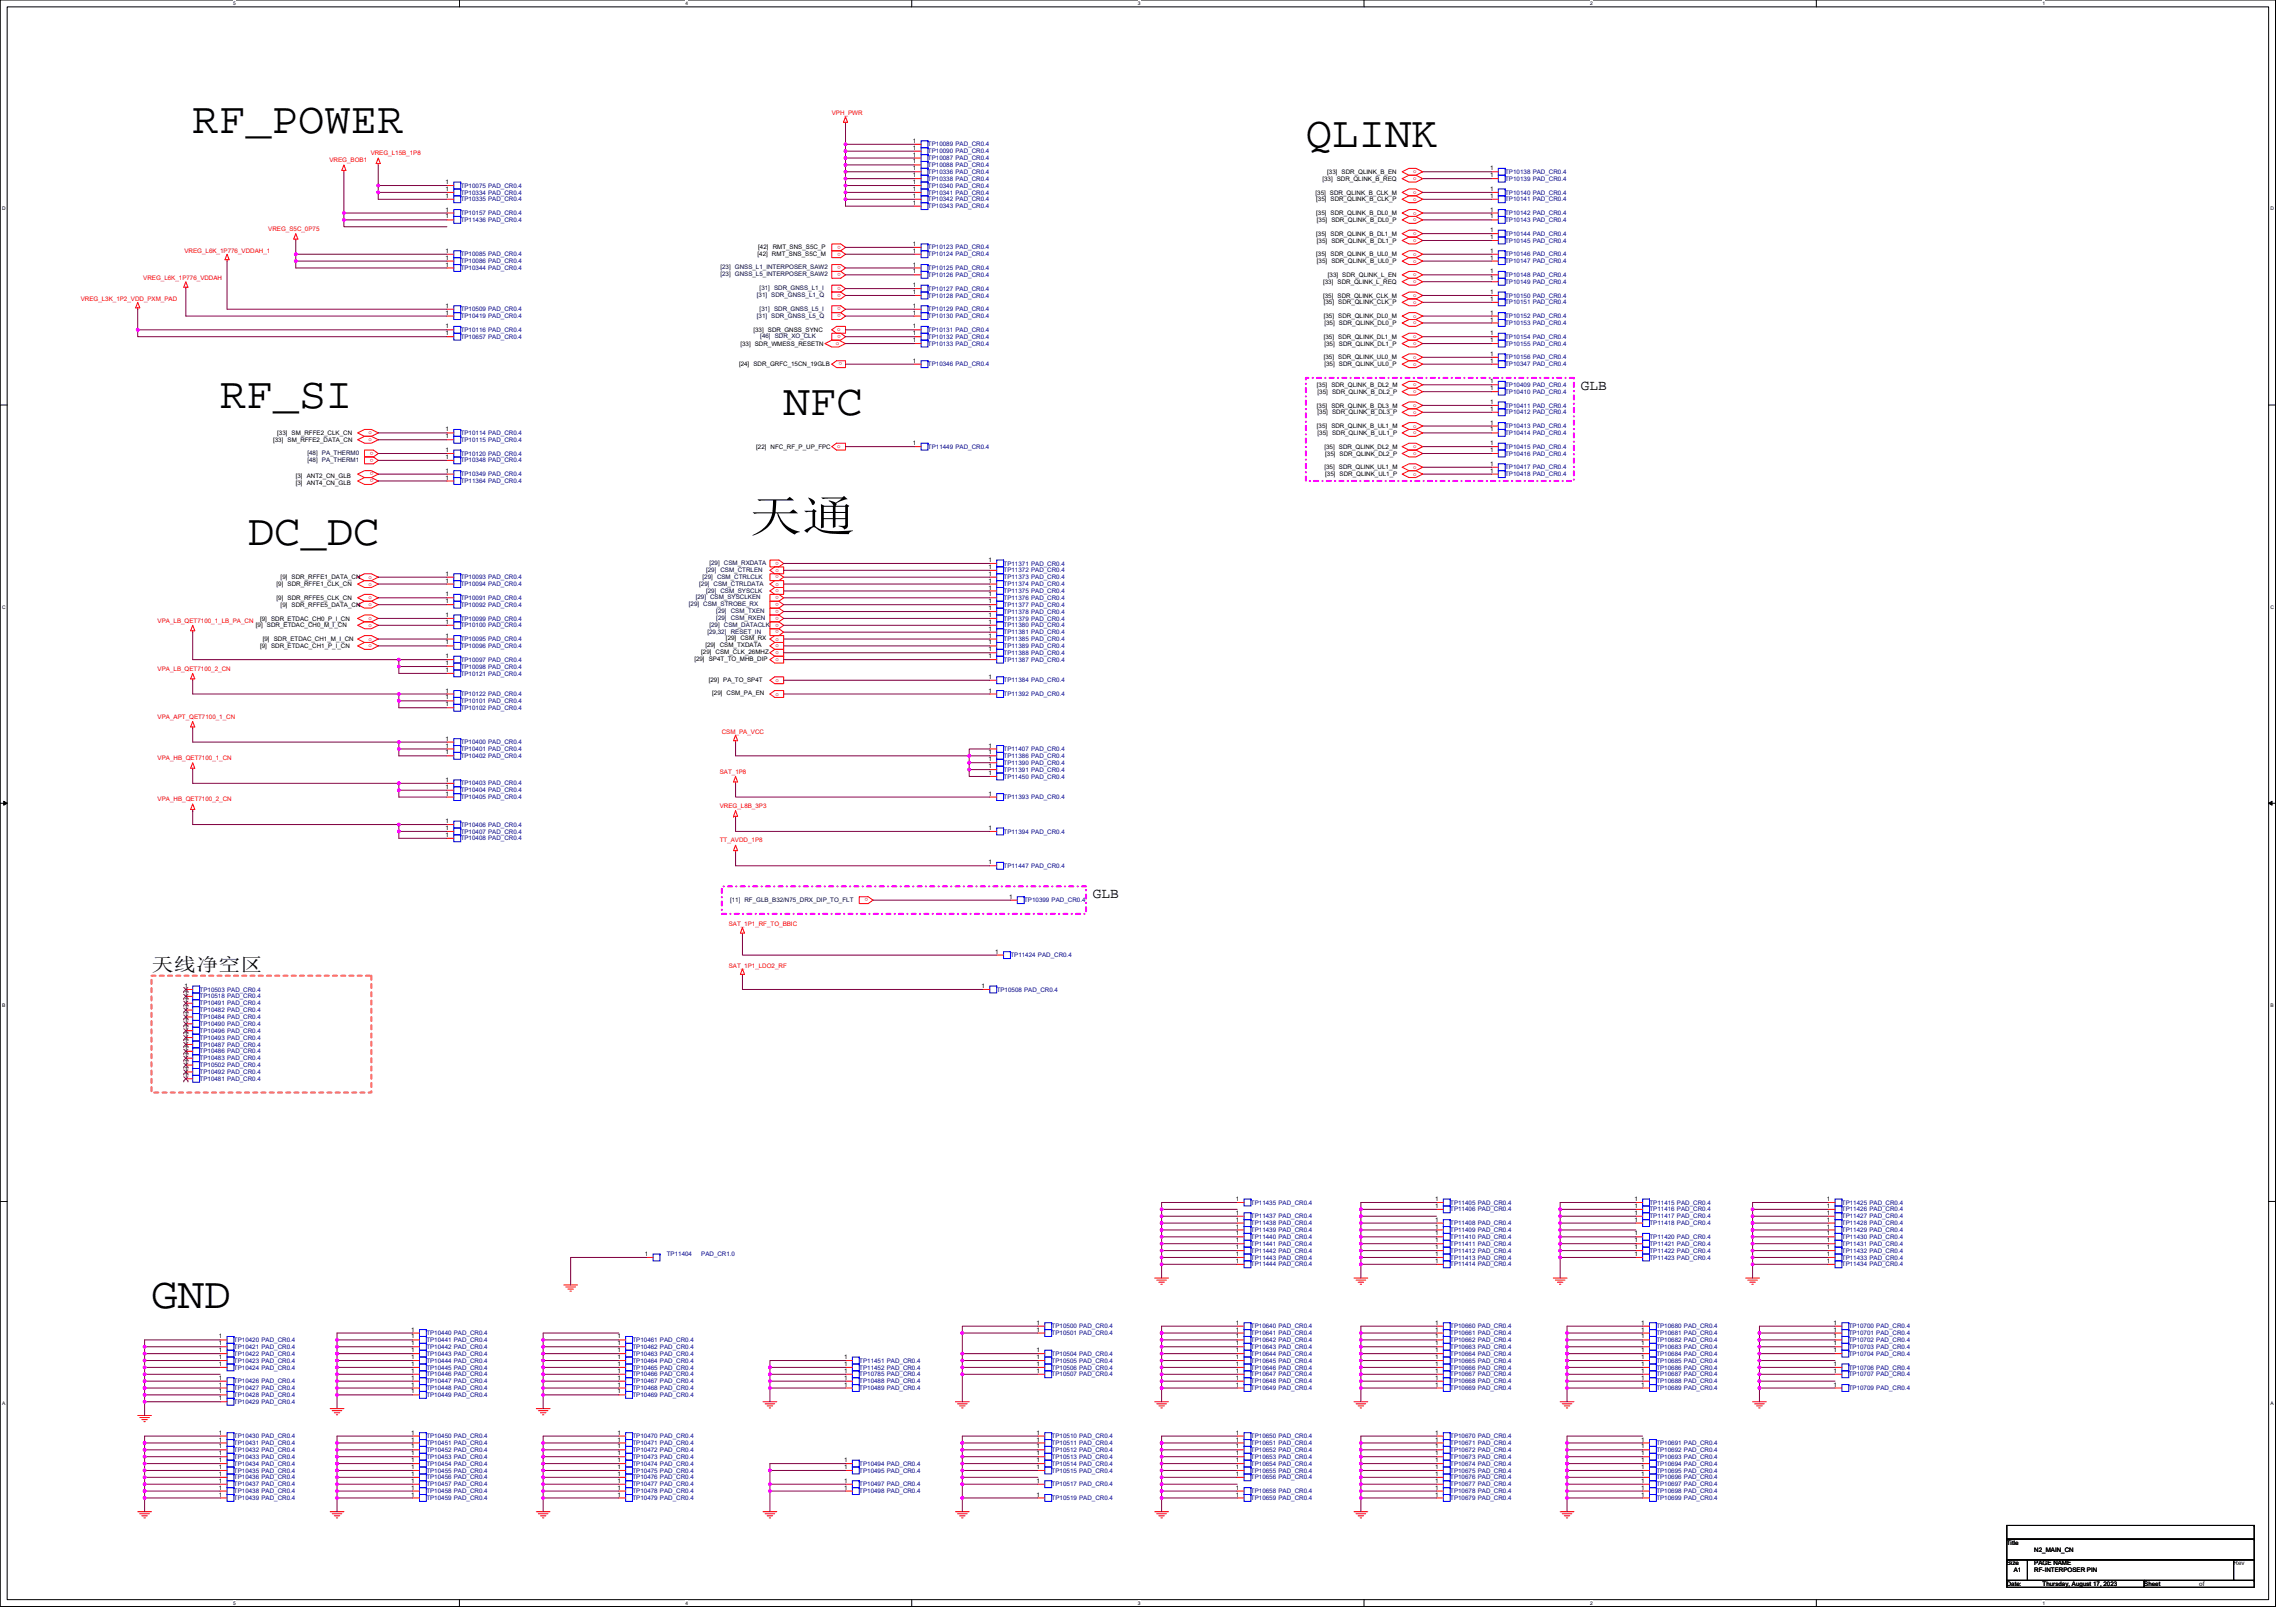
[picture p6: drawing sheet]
<svg xmlns="http://www.w3.org/2000/svg" width="297mm" height="210mm" viewBox="0 0 297 210" stroke-linecap="round" stroke-linejoin="round" font-family="sans-serif">
<defs><g id="words">
<g font-size="5.7">
<text x="24.9" y="17.2">RF_POWER</text>
<text x="168.9" y="19">QLINK</text>
<text x="28.5" y="52.7">RF_SI</text>
<text x="101.4" y="53.6">NFC</text>
<text x="32" y="70.5">DC_DC</text>
<text x="96.9" y="68.7">天通</text>
<text x="19.6" y="169.2">GND</text>
</g>
<text font-size="2.4" x="19.6" y="125.6">天线净空区</text>
<g font-size="1.9">
<text x="204.5" y="50.5">GLB</text>
<text x="141.4" y="116.2">GLB</text>
</g>
<g font-size=".8" fill="#f00">
<text x="107.6" y="14.9">VPH_PWR</text>
<text x="42.6" y="21">VREG_BOB1</text>
<text x="48" y="20.1">VREG_L15B_1P8</text>
<text x="182.8" y="22.4">o</text>
<text x="182.8" y="23.3">o</text>
<text x="34.7" y="29.9">VREG_S5C_0P75</text>
<text x="182.8" y="25.1">o</text>
<text x="182.8" y="26">o</text>
<text x="182.8" y="27.8">o</text>
<text x="182.8" y="28.6">o</text>
<text x="23.9" y="32.7">VREG_L6K_1P776_VDDAH_1</text>
<text x="108.8" y="31.8" transform="rotate(180 108.8 31.8)">o</text>
<text x="108.8" y="32.7" transform="rotate(180 108.8 32.7)">o</text>
<text x="108.8" y="34.4" transform="rotate(180 108.8 34.4)">o</text>
<text x="108.8" y="35.3" transform="rotate(180 108.8 35.3)">o</text>
<text x="182.8" y="30.4">o</text>
<text x="182.8" y="31.3">o</text>
<text x="182.8" y="33.1">o</text>
<text x="182.8" y="34">o</text>
<text x="182.8" y="35.8">o</text>
<text x="10.4" y="38.9">VREG_L3K_1P2_VDD_PXM_PAD</text>
<text x="18.5" y="36.3">VREG_L6K_1P776_VDDAH</text>
<text x="108.8" y="37.1" transform="rotate(180 108.8 37.1)">o</text>
<text x="108.8" y="38" transform="rotate(180 108.8 38)">o</text>
<text x="108.8" y="39.8" transform="rotate(180 108.8 39.8)">o</text>
<text x="108.8" y="40.7" transform="rotate(180 108.8 40.7)">o</text>
<text x="182.8" y="36.6">o</text>
<text x="182.8" y="38.4">o</text>
<text x="182.8" y="39.3">o</text>
<text x="182.8" y="41.1">o</text>
<text x="182.8" y="42">o</text>
<text x="108.1" y="44.6">o</text>
<text x="108.3" y="42.9">o</text>
<text x="108.8" y="43.3" transform="rotate(180 108.8 43.3)">o</text>
<text x="108.9" y="46.9" transform="rotate(180 108.9 46.9)">o</text>
<text x="182.8" y="43.8">o</text>
<text x="182.8" y="44.6">o</text>
<text x="182.8" y="46.4">o</text>
<text x="182.8" y="47.3">o</text>
<text x="182.8" y="50">o</text>
<text x="182.8" y="50.9">o</text>
<text x="182.8" y="52.6">o</text>
<text x="182.8" y="53.5">o</text>
<text x="47.7" y="56.2">o</text>
<text x="47.7" y="57.1">o</text>
<text x="48.3" y="58.5" transform="rotate(180 48.3 58.5)">o</text>
<text x="48.3" y="59.3" transform="rotate(180 48.3 59.3)">o</text>
<text x="108.3" y="58">o</text>
<text x="182.8" y="55.3">o</text>
<text x="182.8" y="56.2">o</text>
<text x="182.8" y="58">o</text>
<text x="182.8" y="58.9">o</text>
<text x="48.3" y="61.1" transform="rotate(180 48.3 61.1)">o</text>
<text x="48.3" y="62" transform="rotate(180 48.3 62)">o</text>
<text x="182.8" y="60.6">o</text>
<text x="182.8" y="61.5">o</text>
<text x="47.7" y="74.9">o</text>
<text x="47.7" y="75.8">o</text>
<text x="47.7" y="77.5">o</text>
<text x="100.3" y="74">o</text>
<text x="100.3" y="75.8">o</text>
<text x="100.3" y="76.7">o</text>
<text x="100.8" y="72.7" transform="rotate(180 100.8 72.7)">o</text>
<text x="100.8" y="74.5" transform="rotate(180 100.8 74.5)">o</text>
<text x="100.8" y="77.1" transform="rotate(180 100.8 77.1)">o</text>
<text x="20.4" y="80.6">VPA_LB_QET7100_1_LB_PA_CN</text>
<text x="47.7" y="78.4">o</text>
<text x="47.7" y="80.2">o</text>
<text x="47.7" y="81.1">o</text>
<text x="47.7" y="82.9">o</text>
<text x="47.7" y="83.8">o</text>
<text x="100.3" y="82.9">o</text>
<text x="100.3" y="83.8">o</text>
<text x="100.8" y="78" transform="rotate(180 100.8 78)">o</text>
<text x="100.8" y="78.9" transform="rotate(180 100.8 78.9)">o</text>
<text x="100.8" y="79.8" transform="rotate(180 100.8 79.8)">o</text>
<text x="100.8" y="80.7" transform="rotate(180 100.8 80.7)">o</text>
<text x="100.8" y="81.6" transform="rotate(180 100.8 81.6)">o</text>
<text x="20.4" y="86.8">VPA_LB_QET7100_2_CN</text>
<text x="100.3" y="88.2">o</text>
<text x="100.3" y="85.5">o</text>
<text x="100.3" y="84.7">o</text>
<text x="100.3" y="90">o</text>
<text x="20.4" y="93">VPA_APT_QET7100_1_CN</text>
<text x="93.4" y="95">CSM_PA_VCC</text>
<text x="20.4" y="98.3">VPA_HB_QET7100_1_CN</text>
<text x="93.1" y="100.1">SAT_1P8</text>
<text x="20.4" y="103.7">VPA_HB_QET7100_2_CN</text>
<text x="93.1" y="104.6">VREG_L8B_3P3</text>
<text x="93.1" y="109">TT_AVDD_1P8</text>
<text x="94.3" y="119.8">SAT_1P1_RF_TO_BBIC</text>
<text x="112.3" y="116.2" transform="rotate(180 112.3 116.2)">o</text>
<text x="94.3" y="125.2">SAT_1P1_LDO2_RF</text>
</g>
<g font-size=".8">
<text x="57.6" y="23.8">1</text>
<text x="118.1" y="21.2">1</text>
<text x="118.1" y="22">1</text>
<text x="118.1" y="22.9">1</text>
<text x="118.1" y="18.5">1</text>
<text x="118.1" y="19.4">1</text>
<text x="118.1" y="23.8">1</text>
<text x="118.1" y="20.3">1</text>
<text x="171.1" y="23.4">[33] SDR_QLINK_B_REQ</text>
<text x="171.7" y="22.5">[33] SDR_QLINK_B_EN</text>
<text x="192.8" y="22">1</text>
<text x="192.8" y="22.9">1</text>
<text x="57.6" y="25.6">1</text>
<text x="57.6" y="27.4">1</text>
<text x="57.6" y="28.3">1</text>
<text x="57.6" y="24.7">1</text>
<text x="118.1" y="24.7">1</text>
<text x="118.1" y="25.6">1</text>
<text x="118.1" y="26.5">1</text>
<text x="170.2" y="25.2">[35] SDR_QLINK_B_CLK_M</text>
<text x="170.3" y="26.1">[35] SDR_QLINK_B_CLK_P</text>
<text x="170.3" y="27.8">[35] SDR_QLINK_B_DL0_M</text>
<text x="170.4" y="28.7">[35] SDR_QLINK_B_DL0_P</text>
<text x="192.8" y="28.3">1</text>
<text x="192.8" y="24.7">1</text>
<text x="192.8" y="25.6">1</text>
<text x="192.8" y="27.4">1</text>
<text x="57.6" y="33.6">1</text>
<text x="57.6" y="34.5">1</text>
<text x="57.6" y="32.7">1</text>
<text x="98" y="33.1">[42] RMT_SNS_S5C_M</text>
<text x="98.1" y="32.2">[42] RMT_SNS_S5C_P</text>
<text x="118.1" y="32.7">1</text>
<text x="118.1" y="34.5">1</text>
<text x="118.1" y="31.8">1</text>
<text x="118.1" y="35.4">1</text>
<text x="170.3" y="30.5">[35] SDR_QLINK_B_DL1_M</text>
<text x="170.3" y="33.2">[35] SDR_QLINK_B_UL0_M</text>
<text x="170.4" y="31.4">[35] SDR_QLINK_B_DL1_P</text>
<text x="170.4" y="34.1">[35] SDR_QLINK_B_UL0_P</text>
<text x="171.8" y="35.8">[33] SDR_QLINK_L_EN</text>
<text x="192.8" y="32.7">1</text>
<text x="192.8" y="33.6">1</text>
<text x="192.8" y="30">1</text>
<text x="192.8" y="30.9">1</text>
<text x="192.8" y="35.4">1</text>
<text x="57.6" y="40.7">1</text>
<text x="57.6" y="39.8">1</text>
<text x="118.1" y="39.8">1</text>
<text x="118.1" y="37.2">1</text>
<text x="118.1" y="40.7">1</text>
<text x="118.1" y="38">1</text>
<text x="171.2" y="36.7">[33] SDR_QLINK_L_REQ</text>
<text x="171.2" y="38.5">[35] SDR_QLINK_CLK_M</text>
<text x="171.3" y="39.4">[35] SDR_QLINK_CLK_P</text>
<text x="171.3" y="41.2">[35] SDR_QLINK_DL0_M</text>
<text x="192.8" y="38.9">1</text>
<text x="192.8" y="36.3">1</text>
<text x="192.8" y="40.7">1</text>
<text x="192.8" y="41.6">1</text>
<text x="192.8" y="38">1</text>
<text x="57.6" y="43.4">1</text>
<text x="57.6" y="42.5">1</text>
<text x="95.6" y="47.3">[24] SDR_GRFC_15CN_19GLB</text>
<text x="95.8" y="44.7">[33] SDR_WMESS_RESETN</text>
<text x="97.5" y="42.9">[33] SDR_GNSS_SYNC</text>
<text x="118.1" y="43.4">1</text>
<text x="118.1" y="44.3">1</text>
<text x="118.1" y="46.9">1</text>
<text x="118.1" y="42.5">1</text>
<text x="171.3" y="43.8">[35] SDR_QLINK_DL1_M</text>
<text x="171.3" y="46.5">[35] SDR_QLINK_UL0_M</text>
<text x="171.3" y="42.1">[35] SDR_QLINK_DL0_P</text>
<text x="171.3" y="44.7">[35] SDR_QLINK_DL1_P</text>
<text x="171.3" y="47.4">[35] SDR_QLINK_UL0_P</text>
<text x="192.8" y="43.4">1</text>
<text x="192.8" y="44.3">1</text>
<text x="192.8" y="46">1</text>
<text x="192.8" y="46.9">1</text>
<text x="170.4" y="50.1">[35] SDR_QLINK_B_DL2_M</text>
<text x="170.4" y="52.7">[35] SDR_QLINK_B_DL3_M</text>
<text x="170.5" y="50.9">[35] SDR_QLINK_B_DL2_P</text>
<text x="170.5" y="53.6">[35] SDR_QLINK_B_DL3_P</text>
<text x="192.8" y="49.6">1</text>
<text x="192.8" y="50.5">1</text>
<text x="192.8" y="52.3">1</text>
<text x="192.8" y="53.2">1</text>
<text x="35.3" y="57.2">[33] SM_RFFE2_DATA_CN</text>
<text x="35.9" y="56.3">[33] SM_RFFE2_CLK_CN</text>
<text x="57.6" y="56.7">1</text>
<text x="57.6" y="58.5">1</text>
<text x="57.6" y="55.8">1</text>
<text x="57.6" y="59.4">1</text>
<text x="97.8" y="58.1">[22] NFC_RF_P_UP_FPC</text>
<text x="118.1" y="57.6">1</text>
<text x="170.4" y="55.4">[35] SDR_QLINK_B_UL1_M</text>
<text x="170.5" y="56.3">[35] SDR_QLINK_B_UL1_P</text>
<text x="171.3" y="58.1">[35] SDR_QLINK_DL2_M</text>
<text x="171.4" y="58.9">[35] SDR_QLINK_DL2_P</text>
<text x="192.8" y="55.8">1</text>
<text x="192.8" y="57.6">1</text>
<text x="192.8" y="54.9">1</text>
<text x="192.8" y="58.5">1</text>
<text x="38.3" y="61.9">[3] ANT2_CN_GLB</text>
<text x="38.3" y="62.8">[3] ANT4_CN_GLB</text>
<text x="57.6" y="61.2">1</text>
<text x="57.6" y="62">1</text>
<text x="171.3" y="60.7">[35] SDR_QLINK_UL1_M</text>
<text x="171.4" y="61.6">[35] SDR_QLINK_UL1_P</text>
<text x="192.8" y="60.3">1</text>
<text x="192.8" y="61.2">1</text>
<text x="35.8" y="75.8">[9] SDR_RFFE1_CLK_CN</text>
<text x="35.8" y="77.6">[9] SDR_RFFE5_CLK_CN</text>
<text x="36.3" y="74.9">[9] SDR_RFFE1_DATA_CN</text>
<text x="57.6" y="77.2">1</text>
<text x="57.6" y="74.5">1</text>
<text x="57.6" y="75.4">1</text>
<text x="127.9" y="72.7">1</text>
<text x="127.9" y="73.6">1</text>
<text x="127.9" y="74.5">1</text>
<text x="127.9" y="75.4">1</text>
<text x="127.9" y="76.3">1</text>
<text x="127.9" y="77.2">1</text>
<text x="33.1" y="81.2">[9] SDR_ETDAC_CH0_M_I_CN</text>
<text x="33.6" y="80.3">[9] SDR_ETDAC_CH0_P_I_CN</text>
<text x="33.6" y="83.8">[9] SDR_ETDAC_CH1_P_I_CN</text>
<text x="34" y="83">[9] SDR_ETDAC_CH1_M_I_CN</text>
<text x="36.3" y="78.5">[9] SDR_RFFE5_DATA_CN</text>
<text x="57.6" y="78">1</text>
<text x="57.6" y="82.5">1</text>
<text x="57.6" y="79.8">1</text>
<text x="57.6" y="83.4">1</text>
<text x="57.6" y="80.7">1</text>
<text x="91.3" y="83.8">[29] CSM_TXDATA</text>
<text x="93.9" y="82.9">[29] CSM_RX</text>
<text x="127.9" y="78.9">1</text>
<text x="127.9" y="79.8">1</text>
<text x="127.9" y="80.7">1</text>
<text x="127.9" y="83.4">1</text>
<text x="127.9" y="81.6">1</text>
<text x="127.9" y="82.5">1</text>
<text x="127.9" y="78">1</text>
<text x="57.6" y="89.6">1</text>
<text x="57.6" y="86">1</text>
<text x="57.6" y="86.9">1</text>
<text x="57.6" y="85.2">1</text>
<text x="89.8" y="85.5">[29] SP4T_TO_MHB_DIP</text>
<text x="90.7" y="84.6">[29] CSM_CLK_26MHZ</text>
<text x="91.7" y="88.2">[29] PA_TO_SP4T</text>
<text x="92.1" y="90">[29] CSM_PA_EN</text>
<text x="127.9" y="87.8">1</text>
<text x="127.9" y="85.2">1</text>
<text x="127.9" y="89.6">1</text>
<text x="127.9" y="84.3">1</text>
<text x="57.6" y="95.8">1</text>
<text x="57.6" y="90.5">1</text>
<text x="57.6" y="91.4">1</text>
<text x="57.6" y="101.2">1</text>
<text x="57.6" y="96.7">1</text>
<text x="57.6" y="97.6">1</text>
<text x="127.9" y="96.7">1</text>
<text x="127.9" y="100.3">1</text>
<text x="127.9" y="98.5">1</text>
<text x="127.9" y="97.6">1</text>
<text x="127.9" y="99.4">1</text>
<text x="57.6" y="106.5">1</text>
<text x="57.6" y="102.1">1</text>
<text x="57.6" y="107.4">1</text>
<text x="57.6" y="102.9">1</text>
<text x="127.9" y="102.9">1</text>
<text x="127.9" y="107.4">1</text>
<text x="57.6" y="108.3">1</text>
<text x="127.9" y="111.8">1</text>
<text x="130.5" y="116.3">1</text>
<text x="128.8" y="123.4">1</text>
<text x="23.9" y="129.6">1</text>
<text x="23.9" y="128.7">1</text>
<text x="23.9" y="131.4">1</text>
<text x="23.9" y="130.5">1</text>
<text x="23.9" y="127.8">1</text>
<text x="127" y="127.8">1</text>
<text x="23.9" y="134.1">1</text>
<text x="23.9" y="134.9">1</text>
<text x="23.9" y="137.6">1</text>
<text x="23.9" y="136.7">1</text>
<text x="23.9" y="132.3">1</text>
<text x="23.9" y="133.2">1</text>
<text x="23.9" y="135.8">1</text>
<text x="23.9" y="139.4">1</text>
<text x="23.9" y="138.5">1</text>
<text x="159.9" y="155.4">1</text>
<text x="185.7" y="155.4">1</text>
<text x="211.4" y="155.4">1</text>
<text x="236.3" y="155.4">1</text>
<text x="159.9" y="159.8">1</text>
<text x="159.9" y="160.7">1</text>
<text x="159.9" y="161.6">1</text>
<text x="159.9" y="157.2">1</text>
<text x="159.9" y="158.1">1</text>
<text x="159.9" y="158.9">1</text>
<text x="185.7" y="156.3">1</text>
<text x="185.7" y="158.1">1</text>
<text x="185.7" y="158.9">1</text>
<text x="185.7" y="159.8">1</text>
<text x="185.7" y="160.7">1</text>
<text x="185.7" y="161.6">1</text>
<text x="211.4" y="159.8">1</text>
<text x="211.4" y="160.7">1</text>
<text x="211.4" y="161.6">1</text>
<text x="211.4" y="156.3">1</text>
<text x="211.4" y="157.2">1</text>
<text x="211.4" y="158.1">1</text>
<text x="236.3" y="160.7">1</text>
<text x="236.3" y="161.6">1</text>
<text x="236.3" y="156.3">1</text>
<text x="236.3" y="157.2">1</text>
<text x="236.3" y="158.1">1</text>
<text x="236.3" y="158.9">1</text>
<text x="236.3" y="159.8">1</text>
<text x="83.4" y="162.5">1</text>
<text x="159.9" y="162.5">1</text>
<text x="159.9" y="163.4">1</text>
<text x="185.7" y="162.5">1</text>
<text x="185.7" y="163.4">1</text>
<text x="211.4" y="162.5">1</text>
<text x="236.3" y="162.5">1</text>
<text x="236.3" y="163.4">1</text>
<text x="28.3" y="173.2">1</text>
<text x="53.2" y="173.2">1</text>
<text x="53.2" y="172.3">1</text>
<text x="79.9" y="173.2">1</text>
<text x="134.1" y="171.4">1</text>
<text x="134.1" y="172.3">1</text>
<text x="159.9" y="172.3">1</text>
<text x="159.9" y="171.4">1</text>
<text x="159.9" y="173.2">1</text>
<text x="185.7" y="173.2">1</text>
<text x="185.7" y="172.3">1</text>
<text x="185.7" y="171.4">1</text>
<text x="212.3" y="173.2">1</text>
<text x="212.3" y="172.3">1</text>
<text x="212.3" y="171.4">1</text>
<text x="237.2" y="173.2">1</text>
<text x="237.2" y="172.3">1</text>
<text x="237.2" y="171.4">1</text>
<text x="28.3" y="179.4">1</text>
<text x="28.3" y="178.5">1</text>
<text x="28.3" y="176.7">1</text>
<text x="28.3" y="175.8">1</text>
<text x="28.3" y="174.9">1</text>
<text x="28.3" y="174.1">1</text>
<text x="53.2" y="179.4">1</text>
<text x="53.2" y="178.5">1</text>
<text x="53.2" y="177.6">1</text>
<text x="53.2" y="176.7">1</text>
<text x="53.2" y="175.8">1</text>
<text x="53.2" y="174.9">1</text>
<text x="53.2" y="174.1">1</text>
<text x="79.9" y="179.4">1</text>
<text x="79.9" y="178.5">1</text>
<text x="79.9" y="177.6">1</text>
<text x="79.9" y="176.7">1</text>
<text x="79.9" y="175.8">1</text>
<text x="79.9" y="174.9">1</text>
<text x="79.9" y="174.1">1</text>
<text x="109.2" y="177.6">1</text>
<text x="109.2" y="175.8">1</text>
<text x="109.2" y="176.7">1</text>
<text x="109.2" y="179.4">1</text>
<text x="109.2" y="178.5">1</text>
<text x="134.1" y="177.6">1</text>
<text x="134.1" y="176.7">1</text>
<text x="134.1" y="175.8">1</text>
<text x="134.1" y="174.9">1</text>
<text x="159.9" y="179.4">1</text>
<text x="159.9" y="178.5">1</text>
<text x="159.9" y="177.6">1</text>
<text x="159.9" y="176.7">1</text>
<text x="159.9" y="175.8">1</text>
<text x="159.9" y="174.9">1</text>
<text x="159.9" y="174.1">1</text>
<text x="185.7" y="177.6">1</text>
<text x="185.7" y="176.7">1</text>
<text x="185.7" y="175.8">1</text>
<text x="185.7" y="174.9">1</text>
<text x="185.7" y="174.1">1</text>
<text x="185.7" y="179.4">1</text>
<text x="185.7" y="178.5">1</text>
<text x="212.3" y="179.4">1</text>
<text x="212.3" y="178.5">1</text>
<text x="212.3" y="177.6">1</text>
<text x="212.3" y="176.7">1</text>
<text x="212.3" y="175.8">1</text>
<text x="212.3" y="174.9">1</text>
<text x="212.3" y="174.1">1</text>
<text x="237.2" y="179.4">1</text>
<text x="237.2" y="177.6">1</text>
<text x="237.2" y="176.7">1</text>
<text x="237.2" y="174.9">1</text>
<text x="237.2" y="174.1">1</text>
<text x="28.3" y="185.6">1</text>
<text x="28.3" y="180.3">1</text>
<text x="28.3" y="181.2">1</text>
<text x="53.2" y="185.6">1</text>
<text x="53.2" y="180.3">1</text>
<text x="79.9" y="185.6">1</text>
<text x="79.9" y="180.3">1</text>
<text x="134.1" y="185.6">1</text>
<text x="159.9" y="185.6">1</text>
<text x="185.7" y="185.6">1</text>
<text x="28.3" y="191.8">1</text>
<text x="28.3" y="191">1</text>
<text x="28.3" y="190.1">1</text>
<text x="28.3" y="189.2">1</text>
<text x="28.3" y="188.3">1</text>
<text x="28.3" y="187.4">1</text>
<text x="28.3" y="186.5">1</text>
<text x="53.2" y="191.8">1</text>
<text x="53.2" y="191">1</text>
<text x="53.2" y="190.1">1</text>
<text x="53.2" y="189.2">1</text>
<text x="53.2" y="188.3">1</text>
<text x="53.2" y="187.4">1</text>
<text x="53.2" y="186.5">1</text>
<text x="79.9" y="186.5">1</text>
<text x="79.9" y="191.8">1</text>
<text x="79.9" y="191">1</text>
<text x="79.9" y="190.1">1</text>
<text x="79.9" y="189.2">1</text>
<text x="79.9" y="188.3">1</text>
<text x="79.9" y="187.4">1</text>
<text x="109.2" y="191.8">1</text>
<text x="109.2" y="190.1">1</text>
<text x="109.2" y="189.2">1</text>
<text x="134.1" y="187.4">1</text>
<text x="134.1" y="186.5">1</text>
<text x="134.1" y="191.8">1</text>
<text x="134.1" y="190.1">1</text>
<text x="134.1" y="189.2">1</text>
<text x="134.1" y="188.3">1</text>
<text x="159.9" y="188.3">1</text>
<text x="159.9" y="187.4">1</text>
<text x="159.9" y="186.5">1</text>
<text x="159.9" y="191">1</text>
<text x="159.9" y="190.1">1</text>
<text x="159.9" y="189.2">1</text>
<text x="185.7" y="189.2">1</text>
<text x="185.7" y="188.3">1</text>
<text x="185.7" y="187.4">1</text>
<text x="185.7" y="186.5">1</text>
<text x="185.7" y="191.8">1</text>
<text x="185.7" y="191">1</text>
<text x="185.7" y="190.1">1</text>
<text x="212.3" y="190.1">1</text>
<text x="212.3" y="189.2">1</text>
<text x="212.3" y="188.3">1</text>
<text x="212.3" y="187.4">1</text>
<text x="212.3" y="186.5">1</text>
<text x="212.3" y="191.8">1</text>
<text x="212.3" y="191">1</text>
<text x="28.3" y="193.6">1</text>
<text x="28.3" y="192.7">1</text>
<text x="53.2" y="192.7">1</text>
<text x="53.2" y="193.6">1</text>
<text x="79.9" y="193.6">1</text>
<text x="79.9" y="192.7">1</text>
<text x="109.2" y="192.7">1</text>
<text x="134.1" y="193.6">1</text>
<text x="159.9" y="193.6">1</text>
<text x="159.9" y="192.7">1</text>
<text x="185.7" y="193.6">1</text>
<text x="185.7" y="192.7">1</text>
<text x="212.3" y="193.6">1</text>
<text x="212.3" y="192.7">1</text>
<text x="259.6" y="199.9">Title</text>
<text x="259.6" y="202.5">Size</text>
<text x="260.5" y="203.4">A1</text>
<text x="263.2" y="202.5">PAGE NAME</text>
<text x="263.2" y="203.4">RF-INTERPOSER PIN</text>
<text x="263.2" y="200.7">N2_MAIN_CN</text>
<text x="289" y="202.5">Rev</text>
<text x="259.6" y="205.2">Date:</text>
<text x="264.2" y="205.2">Thursday, August 17, 2023</text>
<text x="277.4" y="205.2">Sheet</text>
<text x="284.5" y="205.2">of</text>
</g>
<g font-size=".8" fill="#000080">
<text x="120.1" y="21.6">TP10088 PAD_CR0.4</text>
<text x="120.1" y="22.5">TP10336 PAD_CR0.4</text>
<text x="120.1" y="23.4">TP10338 PAD_CR0.4</text>
<text x="120.1" y="18.9">TP10089 PAD_CR0.4</text>
<text x="120.1" y="19.8">TP10090 PAD_CR0.4</text>
<text x="120.1" y="20.7">TP10087 PAD_CR0.4</text>
<text x="194.7" y="22.5">TP10138 PAD_CR0.4</text>
<text x="194.7" y="23.4">TP10139 PAD_CR0.4</text>
<text x="59.6" y="26.1">TP10335 PAD_CR0.4</text>
<text x="59.6" y="24.3">TP10075 PAD_CR0.4</text>
<text x="59.6" y="27.8">TP10157 PAD_CR0.4</text>
<text x="59.6" y="28.7">TP11436 PAD_CR0.4</text>
<text x="59.6" y="25.2">TP10334 PAD_CR0.4</text>
<text x="120.1" y="25.2">TP10341 PAD_CR0.4</text>
<text x="120.1" y="26.1">TP10342 PAD_CR0.4</text>
<text x="120.1" y="26.9">TP10343 PAD_CR0.4</text>
<text x="120.1" y="24.3">TP10340 PAD_CR0.4</text>
<text x="194.7" y="28.7">TP10143 PAD_CR0.4</text>
<text x="194.7" y="25.2">TP10140 PAD_CR0.4</text>
<text x="194.7" y="26.1">TP10141 PAD_CR0.4</text>
<text x="194.7" y="27.8">TP10142 PAD_CR0.4</text>
<text x="59.6" y="34.1">TP10086 PAD_CR0.4</text>
<text x="59.6" y="34.9">TP10344 PAD_CR0.4</text>
<text x="59.6" y="33.2">TP10085 PAD_CR0.4</text>
<text x="120.1" y="33.2">TP10124 PAD_CR0.4</text>
<text x="120.1" y="34.9">TP10125 PAD_CR0.4</text>
<text x="120.1" y="32.3">TP10123 PAD_CR0.4</text>
<text x="120.1" y="35.8">TP10126 PAD_CR0.4</text>
<text x="194.7" y="33.2">TP10146 PAD_CR0.4</text>
<text x="194.7" y="34.1">TP10147 PAD_CR0.4</text>
<text x="194.7" y="30.5">TP10144 PAD_CR0.4</text>
<text x="194.7" y="31.4">TP10145 PAD_CR0.4</text>
<text x="194.7" y="35.8">TP10148 PAD_CR0.4</text>
<text x="59.6" y="41.2">TP10419 PAD_CR0.4</text>
<text x="59.6" y="40.3">TP10509 PAD_CR0.4</text>
<text x="120.1" y="40.3">TP10129 PAD_CR0.4</text>
<text x="120.1" y="37.6">TP10127 PAD_CR0.4</text>
<text x="120.1" y="41.2">TP10130 PAD_CR0.4</text>
<text x="120.1" y="38.5">TP10128 PAD_CR0.4</text>
<text x="194.7" y="39.4">TP10151 PAD_CR0.4</text>
<text x="194.7" y="36.7">TP10149 PAD_CR0.4</text>
<text x="194.7" y="41.2">TP10152 PAD_CR0.4</text>
<text x="194.7" y="38.5">TP10150 PAD_CR0.4</text>
<text x="59.6" y="43.8">TP10657 PAD_CR0.4</text>
<text x="59.6" y="42.9">TP10116 PAD_CR0.4</text>
<text x="120.1" y="43.8">TP10132 PAD_CR0.4</text>
<text x="120.1" y="44.7">TP10133 PAD_CR0.4</text>
<text x="120.1" y="47.4">TP10346 PAD_CR0.4</text>
<text x="120.1" y="42.9">TP10131 PAD_CR0.4</text>
<text x="194.7" y="43.8">TP10154 PAD_CR0.4</text>
<text x="194.7" y="44.7">TP10155 PAD_CR0.4</text>
<text x="194.7" y="46.5">TP10156 PAD_CR0.4</text>
<text x="194.7" y="42.1">TP10153 PAD_CR0.4</text>
<text x="194.7" y="47.4">TP10347 PAD_CR0.4</text>
<text x="194.7" y="50.1">TP10409 PAD_CR0.4</text>
<text x="194.7" y="50.9">TP10410 PAD_CR0.4</text>
<text x="194.7" y="52.7">TP10411 PAD_CR0.4</text>
<text x="194.7" y="53.6">TP10412 PAD_CR0.4</text>
<text x="59.6" y="57.2">TP10115 PAD_CR0.4</text>
<text x="59.6" y="58.9">TP10120 PAD_CR0.4</text>
<text x="59.6" y="56.3">TP10114 PAD_CR0.4</text>
<text x="59.6" y="59.8">TP10348 PAD_CR0.4</text>
<text x="120.1" y="58.1">TP11449 PAD_CR0.4</text>
<text x="194.7" y="56.3">TP10414 PAD_CR0.4</text>
<text x="194.7" y="58.1">TP10415 PAD_CR0.4</text>
<text x="194.7" y="55.4">TP10413 PAD_CR0.4</text>
<text x="194.7" y="58.9">TP10416 PAD_CR0.4</text>
<text x="59.6" y="61.6">TP10349 PAD_CR0.4</text>
<text x="59.6" y="62.5">TP11364 PAD_CR0.4</text>
<text x="194.7" y="60.7">TP10417 PAD_CR0.4</text>
<text x="194.7" y="61.6">TP10418 PAD_CR0.4</text>
<text x="59.6" y="77.6">TP10091 PAD_CR0.4</text>
<text x="59.6" y="74.9">TP10093 PAD_CR0.4</text>
<text x="59.6" y="75.8">TP10094 PAD_CR0.4</text>
<text x="129.8" y="73.2">TP11371 PAD_CR0.4</text>
<text x="129.8" y="74.1">TP11372 PAD_CR0.4</text>
<text x="129.8" y="74.9">TP11373 PAD_CR0.4</text>
<text x="129.8" y="75.8">TP11374 PAD_CR0.4</text>
<text x="129.8" y="76.7">TP11375 PAD_CR0.4</text>
<text x="129.8" y="77.6">TP11376 PAD_CR0.4</text>
<text x="59.6" y="78.5">TP10092 PAD_CR0.4</text>
<text x="59.6" y="83">TP10095 PAD_CR0.4</text>
<text x="59.6" y="80.3">TP10099 PAD_CR0.4</text>
<text x="59.6" y="83.8">TP10096 PAD_CR0.4</text>
<text x="59.6" y="81.2">TP10100 PAD_CR0.4</text>
<text x="129.8" y="79.4">TP11378 PAD_CR0.4</text>
<text x="129.8" y="80.3">TP11379 PAD_CR0.4</text>
<text x="129.8" y="81.2">TP11380 PAD_CR0.4</text>
<text x="129.8" y="83.8">TP11389 PAD_CR0.4</text>
<text x="129.8" y="82.1">TP11381 PAD_CR0.4</text>
<text x="129.8" y="83">TP11385 PAD_CR0.4</text>
<text x="129.8" y="78.5">TP11377 PAD_CR0.4</text>
<text x="59.6" y="86.5">TP10098 PAD_CR0.4</text>
<text x="59.6" y="87.4">TP10121 PAD_CR0.4</text>
<text x="59.6" y="85.6">TP10097 PAD_CR0.4</text>
<text x="129.8" y="88.3">TP11384 PAD_CR0.4</text>
<text x="129.8" y="85.6">TP11387 PAD_CR0.4</text>
<text x="129.8" y="84.7">TP11388 PAD_CR0.4</text>
<text x="59.6" y="90.1">TP10122 PAD_CR0.4</text>
<text x="59.6" y="91">TP10101 PAD_CR0.4</text>
<text x="59.6" y="91.8">TP10102 PAD_CR0.4</text>
<text x="129.8" y="90.1">TP11392 PAD_CR0.4</text>
<text x="59.6" y="96.3">TP10400 PAD_CR0.4</text>
<text x="59.6" y="101.6">TP10403 PAD_CR0.4</text>
<text x="59.6" y="97.2">TP10401 PAD_CR0.4</text>
<text x="59.6" y="98.1">TP10402 PAD_CR0.4</text>
<text x="129.8" y="97.2">TP11407 PAD_CR0.4</text>
<text x="129.8" y="100.7">TP11450 PAD_CR0.4</text>
<text x="129.8" y="99">TP11390 PAD_CR0.4</text>
<text x="129.8" y="98.1">TP11386 PAD_CR0.4</text>
<text x="129.8" y="99.8">TP11391 PAD_CR0.4</text>
<text x="59.6" y="107">TP10406 PAD_CR0.4</text>
<text x="59.6" y="102.5">TP10404 PAD_CR0.4</text>
<text x="59.6" y="107.8">TP10407 PAD_CR0.4</text>
<text x="59.6" y="103.4">TP10405 PAD_CR0.4</text>
<text x="129.8" y="103.4">TP11393 PAD_CR0.4</text>
<text x="129.8" y="107.8">TP11394 PAD_CR0.4</text>
<text x="59.6" y="108.7">TP10408 PAD_CR0.4</text>
<text x="129.8" y="112.3">TP11447 PAD_CR0.4</text>
<text x="132.5" y="116.7">TP10399 PAD_CR0.4</text>
<text x="130.7" y="123.8">TP11424 PAD_CR0.4</text>
<text x="25.8" y="130.1">TP10491 PAD_CR0.4</text>
<text x="25.8" y="129.2">TP10518 PAD_CR0.4</text>
<text x="25.8" y="131.8">TP10484 PAD_CR0.4</text>
<text x="25.8" y="131">TP10482 PAD_CR0.4</text>
<text x="25.8" y="128.3">TP10503 PAD_CR0.4</text>
<text x="128.9" y="128.3">TP10508 PAD_CR0.4</text>
<text x="25.8" y="134.5">TP10493 PAD_CR0.4</text>
<text x="25.8" y="135.4">TP10487 PAD_CR0.4</text>
<text x="25.8" y="137.2">TP10483 PAD_CR0.4</text>
<text x="25.8" y="132.7">TP10490 PAD_CR0.4</text>
<text x="25.8" y="133.6">TP10496 PAD_CR0.4</text>
<text x="25.8" y="136.3">TP10486 PAD_CR0.4</text>
<text x="25.8" y="139.8">TP10481 PAD_CR0.4</text>
<text x="25.8" y="139">TP10492 PAD_CR0.4</text>
<text x="25.8" y="138.1">TP10502 PAD_CR0.4</text>
<text x="161.8" y="155.8">TP11435 PAD_CR0.4</text>
<text x="187.6" y="155.8">TP11405 PAD_CR0.4</text>
<text x="213.4" y="155.8">TP11415 PAD_CR0.4</text>
<text x="238.3" y="155.8">TP11425 PAD_CR0.4</text>
<text x="161.8" y="160.3">TP11440 PAD_CR0.4</text>
<text x="161.8" y="161.2">TP11441 PAD_CR0.4</text>
<text x="161.8" y="157.6">TP11437 PAD_CR0.4</text>
<text x="161.8" y="158.5">TP11438 PAD_CR0.4</text>
<text x="161.8" y="159.4">TP11439 PAD_CR0.4</text>
<text x="187.6" y="156.7">TP11406 PAD_CR0.4</text>
<text x="187.6" y="158.5">TP11408 PAD_CR0.4</text>
<text x="187.6" y="159.4">TP11409 PAD_CR0.4</text>
<text x="187.6" y="160.3">TP11410 PAD_CR0.4</text>
<text x="187.6" y="161.2">TP11411 PAD_CR0.4</text>
<text x="213.4" y="160.3">TP11420 PAD_CR0.4</text>
<text x="213.4" y="161.2">TP11421 PAD_CR0.4</text>
<text x="213.4" y="156.7">TP11416 PAD_CR0.4</text>
<text x="213.4" y="157.6">TP11417 PAD_CR0.4</text>
<text x="213.4" y="158.5">TP11418 PAD_CR0.4</text>
<text x="238.3" y="161.2">TP11431 PAD_CR0.4</text>
<text x="238.3" y="156.7">TP11426 PAD_CR0.4</text>
<text x="238.3" y="157.6">TP11427 PAD_CR0.4</text>
<text x="238.3" y="158.5">TP11428 PAD_CR0.4</text>
<text x="238.3" y="159.4">TP11429 PAD_CR0.4</text>
<text x="238.3" y="160.3">TP11430 PAD_CR0.4</text>
<text x="86.3" y="162.5">TP11404</text>
<text x="90.7" y="162.5">PAD_CR1.0</text>
<text x="161.8" y="162.1">TP11442 PAD_CR0.4</text>
<text x="161.8" y="163">TP11443 PAD_CR0.4</text>
<text x="161.8" y="163.8">TP11444 PAD_CR0.4</text>
<text x="187.6" y="163">TP11413 PAD_CR0.4</text>
<text x="187.6" y="163.8">TP11414 PAD_CR0.4</text>
<text x="187.6" y="162.1">TP11412 PAD_CR0.4</text>
<text x="213.4" y="162.1">TP11422 PAD_CR0.4</text>
<text x="213.4" y="163">TP11423 PAD_CR0.4</text>
<text x="238.3" y="162.1">TP11432 PAD_CR0.4</text>
<text x="238.3" y="163">TP11433 PAD_CR0.4</text>
<text x="238.3" y="163.8">TP11434 PAD_CR0.4</text>
<text x="30.3" y="173.6">TP10420 PAD_CR0.4</text>
<text x="55.2" y="173.6">TP10441 PAD_CR0.4</text>
<text x="55.2" y="172.7">TP10440 PAD_CR0.4</text>
<text x="81.8" y="173.6">TP10461 PAD_CR0.4</text>
<text x="136.1" y="171.9">TP10500 PAD_CR0.4</text>
<text x="136.1" y="172.7">TP10501 PAD_CR0.4</text>
<text x="161.8" y="172.7">TP10641 PAD_CR0.4</text>
<text x="161.8" y="171.9">TP10640 PAD_CR0.4</text>
<text x="161.8" y="173.6">TP10642 PAD_CR0.4</text>
<text x="187.6" y="173.6">TP10662 PAD_CR0.4</text>
<text x="187.6" y="172.7">TP10661 PAD_CR0.4</text>
<text x="187.6" y="171.9">TP10660 PAD_CR0.4</text>
<text x="214.3" y="173.6">TP10682 PAD_CR0.4</text>
<text x="214.3" y="172.7">TP10681 PAD_CR0.4</text>
<text x="214.3" y="171.9">TP10680 PAD_CR0.4</text>
<text x="239.2" y="173.6">TP10702 PAD_CR0.4</text>
<text x="239.2" y="172.7">TP10701 PAD_CR0.4</text>
<text x="239.2" y="171.9">TP10700 PAD_CR0.4</text>
<text x="30.3" y="179.9">TP10427 PAD_CR0.4</text>
<text x="30.3" y="179">TP10426 PAD_CR0.4</text>
<text x="30.3" y="177.2">TP10424 PAD_CR0.4</text>
<text x="30.3" y="176.3">TP10423 PAD_CR0.4</text>
<text x="30.3" y="175.4">TP10422 PAD_CR0.4</text>
<text x="30.3" y="174.5">TP10421 PAD_CR0.4</text>
<text x="55.2" y="179.9">TP10448 PAD_CR0.4</text>
<text x="55.2" y="179">TP10447 PAD_CR0.4</text>
<text x="55.2" y="178.1">TP10446 PAD_CR0.4</text>
<text x="55.2" y="177.2">TP10445 PAD_CR0.4</text>
<text x="55.2" y="176.3">TP10444 PAD_CR0.4</text>
<text x="55.2" y="175.4">TP10443 PAD_CR0.4</text>
<text x="55.2" y="174.5">TP10442 PAD_CR0.4</text>
<text x="81.8" y="179.9">TP10468 PAD_CR0.4</text>
<text x="81.8" y="179">TP10467 PAD_CR0.4</text>
<text x="81.8" y="178.1">TP10466 PAD_CR0.4</text>
<text x="81.8" y="177.2">TP10465 PAD_CR0.4</text>
<text x="81.8" y="176.3">TP10464 PAD_CR0.4</text>
<text x="81.8" y="175.4">TP10463 PAD_CR0.4</text>
<text x="81.8" y="174.5">TP10462 PAD_CR0.4</text>
<text x="111.2" y="178.1">TP10785 PAD_CR0.4</text>
<text x="111.2" y="176.3">TP11451 PAD_CR0.4</text>
<text x="111.2" y="177.2">TP11452 PAD_CR0.4</text>
<text x="111.2" y="179.9">TP10489 PAD_CR0.4</text>
<text x="111.2" y="179">TP10488 PAD_CR0.4</text>
<text x="136.1" y="178.1">TP10507 PAD_CR0.4</text>
<text x="136.1" y="177.2">TP10506 PAD_CR0.4</text>
<text x="136.1" y="176.3">TP10505 PAD_CR0.4</text>
<text x="136.1" y="175.4">TP10504 PAD_CR0.4</text>
<text x="161.8" y="179.9">TP10649 PAD_CR0.4</text>
<text x="161.8" y="179">TP10648 PAD_CR0.4</text>
<text x="161.8" y="178.1">TP10647 PAD_CR0.4</text>
<text x="161.8" y="177.2">TP10646 PAD_CR0.4</text>
<text x="161.8" y="176.3">TP10645 PAD_CR0.4</text>
<text x="161.8" y="175.4">TP10644 PAD_CR0.4</text>
<text x="161.8" y="174.5">TP10643 PAD_CR0.4</text>
<text x="187.6" y="178.1">TP10667 PAD_CR0.4</text>
<text x="187.6" y="177.2">TP10666 PAD_CR0.4</text>
<text x="187.6" y="176.3">TP10665 PAD_CR0.4</text>
<text x="187.6" y="175.4">TP10664 PAD_CR0.4</text>
<text x="187.6" y="174.5">TP10663 PAD_CR0.4</text>
<text x="187.6" y="179.9">TP10669 PAD_CR0.4</text>
<text x="187.6" y="179">TP10668 PAD_CR0.4</text>
<text x="214.3" y="179.9">TP10689 PAD_CR0.4</text>
<text x="214.3" y="179">TP10688 PAD_CR0.4</text>
<text x="214.3" y="178.1">TP10687 PAD_CR0.4</text>
<text x="214.3" y="177.2">TP10686 PAD_CR0.4</text>
<text x="214.3" y="176.3">TP10685 PAD_CR0.4</text>
<text x="214.3" y="175.4">TP10684 PAD_CR0.4</text>
<text x="214.3" y="174.5">TP10683 PAD_CR0.4</text>
<text x="239.2" y="179.9">TP10709 PAD_CR0.4</text>
<text x="239.2" y="178.1">TP10707 PAD_CR0.4</text>
<text x="239.2" y="177.2">TP10706 PAD_CR0.4</text>
<text x="239.2" y="175.4">TP10704 PAD_CR0.4</text>
<text x="239.2" y="174.5">TP10703 PAD_CR0.4</text>
<text x="30.3" y="180.7">TP10428 PAD_CR0.4</text>
<text x="30.3" y="181.6">TP10429 PAD_CR0.4</text>
<text x="55.2" y="180.7">TP10449 PAD_CR0.4</text>
<text x="81.8" y="180.7">TP10469 PAD_CR0.4</text>
<text x="30.3" y="191.4">TP10436 PAD_CR0.4</text>
<text x="30.3" y="186.1">TP10430 PAD_CR0.4</text>
<text x="30.3" y="190.5">TP10435 PAD_CR0.4</text>
<text x="30.3" y="189.6">TP10434 PAD_CR0.4</text>
<text x="30.3" y="188.7">TP10433 PAD_CR0.4</text>
<text x="30.3" y="187.9">TP10432 PAD_CR0.4</text>
<text x="30.3" y="187">TP10431 PAD_CR0.4</text>
<text x="55.2" y="191.4">TP10456 PAD_CR0.4</text>
<text x="55.2" y="186.1">TP10450 PAD_CR0.4</text>
<text x="55.2" y="190.5">TP10455 PAD_CR0.4</text>
<text x="55.2" y="189.6">TP10454 PAD_CR0.4</text>
<text x="55.2" y="188.7">TP10453 PAD_CR0.4</text>
<text x="55.2" y="187.9">TP10452 PAD_CR0.4</text>
<text x="55.2" y="187">TP10451 PAD_CR0.4</text>
<text x="81.8" y="187">TP10471 PAD_CR0.4</text>
<text x="81.8" y="186.1">TP10470 PAD_CR0.4</text>
<text x="81.8" y="191.4">TP10476 PAD_CR0.4</text>
<text x="81.8" y="190.5">TP10475 PAD_CR0.4</text>
<text x="81.8" y="189.6">TP10474 PAD_CR0.4</text>
<text x="81.8" y="188.7">TP10473 PAD_CR0.4</text>
<text x="81.8" y="187.9">TP10472 PAD_CR0.4</text>
<text x="111.2" y="190.5">TP10495 PAD_CR0.4</text>
<text x="111.2" y="189.6">TP10494 PAD_CR0.4</text>
<text x="136.1" y="187.9">TP10512 PAD_CR0.4</text>
<text x="136.1" y="187">TP10511 PAD_CR0.4</text>
<text x="136.1" y="186.1">TP10510 PAD_CR0.4</text>
<text x="136.1" y="190.5">TP10515 PAD_CR0.4</text>
<text x="136.1" y="189.6">TP10514 PAD_CR0.4</text>
<text x="136.1" y="188.7">TP10513 PAD_CR0.4</text>
<text x="161.8" y="188.7">TP10653 PAD_CR0.4</text>
<text x="161.8" y="187.9">TP10652 PAD_CR0.4</text>
<text x="161.8" y="187">TP10651 PAD_CR0.4</text>
<text x="161.8" y="186.1">TP10650 PAD_CR0.4</text>
<text x="161.8" y="191.4">TP10656 PAD_CR0.4</text>
<text x="161.8" y="190.5">TP10655 PAD_CR0.4</text>
<text x="161.8" y="189.6">TP10654 PAD_CR0.4</text>
<text x="187.6" y="189.6">TP10674 PAD_CR0.4</text>
<text x="187.6" y="188.7">TP10673 PAD_CR0.4</text>
<text x="187.6" y="187.9">TP10672 PAD_CR0.4</text>
<text x="187.6" y="187">TP10671 PAD_CR0.4</text>
<text x="187.6" y="186.1">TP10670 PAD_CR0.4</text>
<text x="187.6" y="191.4">TP10676 PAD_CR0.4</text>
<text x="187.6" y="190.5">TP10675 PAD_CR0.4</text>
<text x="214.3" y="190.5">TP10695 PAD_CR0.4</text>
<text x="214.3" y="189.6">TP10694 PAD_CR0.4</text>
<text x="214.3" y="188.7">TP10693 PAD_CR0.4</text>
<text x="214.3" y="187.9">TP10692 PAD_CR0.4</text>
<text x="214.3" y="187">TP10691 PAD_CR0.4</text>
<text x="214.3" y="191.4">TP10696 PAD_CR0.4</text>
<text x="30.3" y="192.3">TP10437 PAD_CR0.4</text>
<text x="30.3" y="194.1">TP10439 PAD_CR0.4</text>
<text x="30.3" y="193.2">TP10438 PAD_CR0.4</text>
<text x="55.2" y="193.2">TP10458 PAD_CR0.4</text>
<text x="55.2" y="192.3">TP10457 PAD_CR0.4</text>
<text x="55.2" y="194.1">TP10459 PAD_CR0.4</text>
<text x="81.8" y="194.1">TP10479 PAD_CR0.4</text>
<text x="81.8" y="193.2">TP10478 PAD_CR0.4</text>
<text x="81.8" y="192.3">TP10477 PAD_CR0.4</text>
<text x="111.2" y="192.3">TP10497 PAD_CR0.4</text>
<text x="111.2" y="193.2">TP10498 PAD_CR0.4</text>
<text x="136.1" y="194.1">TP10519 PAD_CR0.4</text>
<text x="136.1" y="192.3">TP10517 PAD_CR0.4</text>
<text x="161.8" y="194.1">TP10659 PAD_CR0.4</text>
<text x="161.8" y="193.2">TP10658 PAD_CR0.4</text>
<text x="187.6" y="194.1">TP10679 PAD_CR0.4</text>
<text x="187.6" y="193.2">TP10678 PAD_CR0.4</text>
<text x="187.6" y="192.3">TP10677 PAD_CR0.4</text>
<text x="214.3" y="194.1">TP10699 PAD_CR0.4</text>
<text x="214.3" y="193.2">TP10698 PAD_CR0.4</text>
<text x="214.3" y="192.3">TP10697 PAD_CR0.4</text>
</g>
<g font-size=".8" fill="#000040">
<text x="93.2" y="34.9">[23] GNSS_L1_INTERPOSER_SAW2</text>
<text x="93.2" y="35.7">[23] GNSS_L5_INTERPOSER_SAW2</text>
<text x="97.9" y="38.4">[31] SDR_GNSS_L1_Q</text>
<text x="97.9" y="41.1">[31] SDR_GNSS_L5_Q</text>
<text x="98.3" y="37.5">[31] SDR_GNSS_L1_I</text>
<text x="98.3" y="40.2">[31] SDR_GNSS_L5_I</text>
<text x="98.4" y="43.7">[46] SDR_XO_CLK</text>
<text x="39.8" y="58.9">[48] PA_THERM0</text>
<text x="39.8" y="59.7">[48] PA_THERM1</text>
<text x="90" y="77.5">[29] CSM_SYSCLKEN</text>
<text x="90.5" y="75.8">[29] CSM_CTRLDATA</text>
<text x="90.9" y="74.9">[29] CSM_CTRLCLK</text>
<text x="91.3" y="74.1">[29] CSM_CTRLEN</text>
<text x="91.3" y="76.7">[29] CSM_SYSCLK</text>
<text x="91.8" y="73.1">[29] CSM_RXDATA</text>
<text x="89.1" y="78.4">[29] CSM_STROBE_RX</text>
<text x="91.5" y="82">[29,32] RESET_IN</text>
<text x="91.8" y="81.1">[29] CSM_DATACLK</text>
<text x="92.7" y="79.3">[29] CSM_TXEN</text>
<text x="92.7" y="80.2">[29] CSM_RXEN</text>
<text x="94.5" y="116.6">[11] RF_GLB_B32/N75_DRX_DIP_TO_FLT</text>
</g>
<g font-size=".6">
<text x="30.2" y=".7">5</text>
<text x="88.7" y=".7">4</text>
<text x="147.2" y=".7">3</text>
<text x="205.7" y=".7">2</text>
<text x="264.2" y=".7">1</text>
<text x=".3" y="27.2">D</text>
<text x="293.7" y="27.2">D</text>
<text x=".3" y="78.7">C</text>
<text x="293.7" y="78.7">C</text>
<text x=".3" y="130.3">B</text>
<text x="293.7" y="130.3">B</text>
<text x=".3" y="181.8">A</text>
<text x="293.7" y="181.8">A</text>
<text x="30.2" y="207.6">5</text>
<text x="88.7" y="207.6">4</text>
<text x="147.2" y="207.6">3</text>
<text x="205.7" y="207.6">2</text>
<text x="264.2" y="207.6">1</text>
</g>
</g></defs>
<path d="M0 0h294.4v207.8h-294.4zM.9 .9h292.6v206.1h-292.6z" fill="none" stroke="#000" stroke-width=".13"/>
<g fill="#fff">
<path d="M30.2 .1h.3v.7h-.3z"/>
<path d="M30.2 207h.3v.8h-.3z"/>
</g>
<path d="M59.4 0v.9M59.4 207v.8" fill="none" stroke="#000" stroke-width=".13"/>
<g fill="#fff">
<path d="M88.7 .1h.3v.7h-.3z"/>
<path d="M88.7 207h.3v.8h-.3z"/>
</g>
<path d="M118 0v.9M118 207v.8" fill="none" stroke="#000" stroke-width=".13"/>
<g fill="#fff">
<path d="M147.2 .1h.4v.7h-.4z"/>
<path d="M147.2 207h.4v.8h-.4z"/>
</g>
<path d="M176.5 0v.9M176.5 207v.8" fill="none" stroke="#000" stroke-width=".13"/>
<g fill="#fff">
<path d="M205.7 .1h.4v.7h-.4z"/>
<path d="M205.7 207h.4v.8h-.4z"/>
</g>
<path d="M235 0v.9M235 207v.8" fill="none" stroke="#000" stroke-width=".13"/>
<g fill="#fff">
<path d="M264.2 .1h.4v.7h-.4z"/>
<path d="M264.2 207h.4v.8h-.4z"/>
<path d="M.3 26.6h.4v.8h-.4z"/>
<path d="M293.7 26.6h.5v.8h-.5z"/>
<path d="M.3 78.2h.4v.7h-.4z"/>
<path d="M293.7 78.2h.5v.7h-.5z"/>
</g>
<path d="M0 52.4h.9M293.5 52.4h.9" fill="none" stroke="#000" stroke-width=".13"/>
<g fill="#fff">
<path d="M.3 129.7h.4v.7h-.4z"/>
<path d="M293.7 129.7h.4v.7h-.4z"/>
</g>
<path d="M0 103.9h.9M.5 103.7l.4 .2-.4 .3zM293.5 103.9h.9M293.5 103.9l.4-.2v.5z" fill="none" stroke="#000" stroke-width=".13"/>
<path d="M.5 103.7l.4 .2-.4 .3zM293.5 103.9l.4-.2v.5z" fill="#000"/>
<g fill="#fff">
<path d="M.2 181.2h.5v.7h-.5z"/>
<path d="M293.7 181.2h.4v.7h-.4z"/>
</g>
<g fill="none" stroke="#000" stroke-width=".13">
<path d="M0 155.4h.9M293.5 155.4h.9M259.6 197.4h32v1.7h-32zM259.6 199.1h32v2.7h-32zM291.6 197.4h.1M291.6 199.1h.1M259.6 201.8h2.7v2.7h-2.7zM259.6 204.5h17.8v.9h-17.8zM262.3 201.8h.1M262.3 201.8h26.7v2.7h-26.7zM277.4 204.5h.1M277.4 204.5h14.2v.9h-14.2z"/>
<path d="M289 201.8h.1M289 201.8h2.6v2.7h-2.6zM291.6 201.8h.1M291.6 204.5h.1"/>
</g>
<path d="M168.9 48.9h34.7v13.3h-34.7zM93.4 114.7h47.1v3.5h-47.1z" fill="none" stroke="#f0f" stroke-width=".27" stroke-dasharray=".5 .5 0 .5"/>
<path d="M19.6 126.2h28.4v15.2h-28.4z" fill="none" stroke="#ff8040" stroke-width=".27" stroke-dasharray=".5 .5"/>
<g fill="none" stroke="#f00" stroke-width=".13">
<path d="M109.4 15.1l.3 .7h-.6zM109.4 15.8v.2M118.3 18.7h.9M118.3 19.6h.9M17.8 39.1l.3 .7h-.5zM17.8 39.8v.2M24 36.4l.3 .8h-.5zM24 37.2v.1M29.4 32.9l.2 .7h-.5zM29.4 33.6v.2M38.3 30.2l.2 .7h-.5zM38.3 30.9v.2"/>
<path d="M44.5 22v.2M44.5 21.3l.3 .7h-.6zM48.9 21.2v.1M48.9 20.4l.3 .8h-.5zM57.8 33.8h.9M57.8 25.8h.9M57.8 34.7h.9M57.8 24h.9M57.8 27.6h.9M57.8 28.4h.9M57.8 32.9h.9M57.8 24.9h.9"/>
<path d="M107.6 31.6h1.2l.6 .4-.6 .4h-1.2zM107.6 32.4h1.2l.6 .5-.6 .4h-1.2zM107.6 34.2h1.2l.6 .5-.6 .4h-1.2zM107.6 35.1h1.2l.6 .5-.6 .4h-1.2zM107.6 36.9h1.2l.6 .4-.6 .5h-1.2zM107.6 37.8h1.2l.6 .4-.6 .5h-1.2zM107.6 39.6h1.2l.6 .4-.6 .4h-1.2zM118.3 32.9h.9M118.3 24.9h.9M118.3 21.3h.9M118.3 22.2h.9M118.3 37.3h.9"/>
<path d="M118.3 25.8h.9M118.3 23.1h.9M118.3 34.7h.9M118.3 38.2h.9M118.3 26.7h.9M118.3 32h.9M118.3 35.6h.9M118.3 24h.9M118.3 20.4h.9M181.4 22.2l.9-.4h.9l.9 .4-.9 .5h-.9zM181.4 23.1l.9-.4h.9l.9 .4-.9 .5h-.9zM181.4 24.9l.9-.5h.9l.9 .5-.9 .4h-.9z"/>
<path d="M181.4 25.8l.9-.5h.9l.9 .5-.9 .4h-.9zM181.4 27.6l.9-.5h.9l.9 .5-.9 .4h-.9zM181.4 28.4l.9-.4h.9l.9 .4-.9 .5h-.9zM181.4 30.2l.9-.4h.9l.9 .4-.9 .5h-.9zM181.4 31.1l.9-.4h.9l.9 .4-.9 .5h-.9zM181.4 32.9l.9-.5h.9l.9 .5-.9 .4h-.9zM181.4 33.8l.9-.5h.9l.9 .5-.9 .4h-.9zM181.4 35.6l.9-.5h.9l.9 .5-.9 .4h-.9zM181.4 36.4l.9-.4h.9l.9 .4-.9 .5h-.9zM181.4 38.2l.9-.4h.9l.9 .4-.9 .5h-.9zM181.4 39.1l.9-.4h.9l.9 .4-.9 .5h-.9zM193 39.1h.8"/>
<path d="M193 32.9h.8M193 36.4h.8M193 28.4h.8M193 24.9h.8M193 33.8h.8M193 22.2h.8M193 30.2h.8M193 25.8h.8M193 31.1h.8M193 23.1h.8M193 38.2h.8M193 27.6h.8"/>
<path d="M193 35.6h.8M46.3 56l.9-.4h.8l.9 .4-.9 .5h-.8zM46.3 56.9l.9-.4h.8l.9 .4-.9 .4h-.8zM47.2 58.2h1.1l.6 .5-.6 .4h-1.1zM47.2 59.1h1.1l.6 .5-.6 .4h-1.1zM57.8 56.9h.9M57.8 40.9h.9M57.8 43.6h.9M57.8 58.7h.9M57.8 40h.9M57.8 56h.9M57.8 42.7h.9"/>
<path d="M57.8 59.6h.9M106.7 44.4l.9-.4h.9l.9 .4-.9 .5h-.9zM107.6 42.7l.6-.5h1.2v.9h-1.2zM107.6 47.1l.6-.4h1.2v.9h-1.2zM107.6 57.8l.6-.5h1.2v.9h-1.2zM107.6 40.4h1.2l.6 .5-.6 .4h-1.2zM107.6 43.1h1.2l.6 .5-.6 .4h-1.2zM118.3 43.6h.9M118.3 40h.9M118.3 57.8h.9M118.3 44.4h.9M118.3 40.9h.9"/>
<path d="M118.3 47.1h.9M118.3 42.7h.9M181.4 40.9l.9-.5h.9l.9 .5-.9 .4h-.9zM181.4 41.8l.9-.5h.9l.9 .5-.9 .4h-.9zM181.4 43.6l.9-.5h.9l.9 .5-.9 .4h-.9zM181.4 44.4l.9-.4h.9l.9 .4-.9 .5h-.9zM181.4 46.2l.9-.4h.9l.9 .4-.9 .5h-.9zM181.4 47.1l.9-.4h.9l.9 .4-.9 .5h-.9zM181.4 49.8l.9-.5h.9l.9 .5-.9 .4h-.9zM181.4 50.7l.9-.5h.9l.9 .5-.9 .4h-.9zM181.4 52.5l.9-.5h.9l.9 .5-.9 .4h-.9zM181.4 53.3l.9-.4h.9l.9 .4-.9 .5h-.9z"/>
<path d="M181.4 55.1l.9-.4h.9l.9 .4-.9 .5h-.9zM181.4 56l.9-.4h.9l.9 .4-.9 .5h-.9zM181.4 57.8l.9-.5h.9l.9 .5-.9 .4h-.9zM181.4 58.7l.9-.5h.9l.9 .5-.9 .4h-.9zM193 56h.8M193 49.8h.8M193 43.6h.8M193 50.7h.8M193 52.5h.8M193 57.8h.8M193 44.4h.8M193 53.3h.8"/>
<path d="M193 40.9h.8M193 46.2h.8M193 55.1h.8M193 41.8h.8M193 58.7h.8M193 47.1h.8M46.3 61.3l.9-.4h.8l.9 .4-.9 .5h-.8zM46.3 74.7l.9-.5h.8l.9 .5-.9 .4h-.8zM46.3 75.6l.9-.5h.8l.9 .5-.9 .4h-.8zM46.3 77.3l.9-.4h.8l.9 .4-.9 .5h-.8zM46.3 78.2l.9-.4h.8l.9 .4-.9 .5h-.8zM46.3 62.2l.9-.4h.8l.9 .4-.9 .5h-.8z"/>
<path d="M57.8 77.3h.9M57.8 61.3h.9M57.8 78.2h.9M57.8 74.7h.9M57.8 75.6h.9M57.8 62.2h.9M99.6 73.8l.6-.5h1.2v.9h-1.2zM99.6 75.6l.6-.5h1.2v.9h-1.2zM99.6 76.5l.6-.5h1.2v.9h-1.2zM99.6 72.5h1.2l.6 .4-.6 .4h-1.2zM99.6 74.2h1.2l.6 .5-.6 .4h-1.2zM99.6 76.9h1.2l.6 .4-.6 .5h-1.2z"/>
<path d="M100.8 77.8l.6 .4-.6 .5M100.8 78.7l.6 .4-.6 .5M100.8 79.6l.6 .4-.6 .5M100.8 77.8h-1.2v.9h1.2M100.8 78.7h-1.2v.9h1.2M100.8 79.6h-1.2v.9h1.2M128.1 79.1h.8M128.1 72.9h.8M128.1 73.8h.8M128.1 74.7h.8M128.1 75.6h.8M128.1 76.5h.8"/>
<path d="M128.1 77.3h.8M128.1 78.2h.8M181.4 60.5l.9-.5h.9l.9 .5-.9 .4h-.9zM181.4 61.3l.9-.4h.9l.9 .4-.9 .5h-.9zM193 60.5h.8M193 61.3h.8M24.9 81.6v.2M24.9 87.8v.2M24.9 94.1v.1M24.9 99.4v.2M24.9 80.9l.3 .7h-.5zM24.9 87.1l.3 .7h-.5z"/>
<path d="M24.9 93.3l.3 .8h-.5zM24.9 98.7l.3 .7h-.5zM46.3 80l.9-.4h.8l.9 .4-.9 .5h-.8zM46.3 80.9l.9-.4h.8l.9 .4-.9 .4h-.8zM46.3 82.7l.9-.5h.8l.9 .5-.9 .4h-.8zM46.3 83.6l.9-.5h.8l.9 .5-.9 .4h-.8zM57.8 89.8h.9M57.8 96h.9M57.8 86.2h.9M57.8 90.7h.9M57.8 96.9h.9M57.8 82.7h.9"/>
<path d="M57.8 87.1h.9M57.8 91.6h.9M57.8 97.8h.9M57.8 80h.9M57.8 83.6h.9M57.8 85.3h.9M57.8 80.9h.9M95.2 95.1l.2 .7h-.5zM95.2 95.8v.2M99.6 88l.6-.4h1.2v.9h-1.2zM99.6 82.7l.6-.5h1.2v.9h-1.2zM99.6 85.3l.6-.4h1.2v.9h-1.2z"/>
<path d="M99.6 89.8l.6-.5h1.2v.9h-1.2zM99.6 81.3h1.2l.6 .5-.6 .4h-1.2zM100.2 84h1.2v.9h-1.2M100.2 83.1h1.2v.9h-1.2M100.2 84l-.6 .5 .6 .4M100.2 83.1l-.6 .5 .6 .4M100.8 80.5l.6 .4-.6 .4M100.8 80.5h-1.2v.8h1.2M128.1 96.9h.8M128.1 80h.8M128.1 80.9h.8M128.1 83.6h.8"/>
<path d="M128.1 81.8h.8M128.1 88h.8M128.1 98.7h.8M128.1 85.3h.8M128.1 97.8h.8M128.1 99.6h.8M128.1 89.8h.8M128.1 82.7h.8M128.1 84.5h.8M24.9 104.7v.2M24.9 104l.3 .7h-.5zM57.8 108.5h.9"/>
<path d="M57.8 101.3h.9M57.8 106.7h.9M57.8 102.2h.9M57.8 107.6h.9M57.8 103.1h.9M94.9 105.6h.1M95.2 100.5l.2 .7h-.5zM95.2 104.9l.2 .7h-.5M95.2 109.3l.2 .8h-.5zM95.2 101.2v.1M95.2 105.6v.2M95.2 104.9h.1"/>
<path d="M95.2 110.1v.1M95.2 104.9l-.3 .7M111.2 116h1.1l.6 .5-.6 .4h-1.1zM128.1 112h.8M128.1 103.1h.8M128.1 100.5h.8M128.1 107.6h.8M130.7 116.5h.9M24 139.6h.9M24 129.8h.9M24 134.2h.9M24 128.9h.9"/>
<path d="M24 138.7h.9M24 135.1h.9M24 137.8h.9M24 136.9h.9M24 132.5h.9M24 133.3h.9M24 136h.9M24 131.6h.9M24 130.7h.9M24 128h.9M96.1 126.1v.1M96.1 120.7v.2"/>
<path d="M96.1 125.3l.2 .8h-.5zM96.1 120l.2 .7h-.5zM127.2 128h.9M128.9 123.6h.9M160.1 155.6h.8M160.1 157.4h.8M160.1 158.2h.8M160.1 159.1h.8M185.8 155.6h.9M185.8 156.5h.9M185.8 158.2h.9M185.8 159.1h.9"/>
<path d="M211.6 155.6h.9M211.6 156.5h.9M211.6 157.4h.9M211.6 158.2h.9M236.5 155.6h.9M236.5 156.5h.9M236.5 157.4h.9M236.5 158.2h.9M236.5 159.1h.9M28.5 179.6h.9M28.5 178.7h.9M28.5 176.9h.9"/>
<path d="M28.5 176h.9M28.5 175.1h.9M28.5 174.2h.9M28.5 173.4h.9M53.4 179.6h.9M53.4 178.7h.9M53.4 177.8h.9M53.4 176.9h.9M53.4 176h.9M53.4 175.1h.9M53.4 174.2h.9M53.4 173.4h.9"/>
<path d="M53.4 172.5h.9M72.9 166.2h1.8M73.2 166.5h1.2M73.5 166.8h.7M73.7 167h.2M80 179.6h.9M80 178.7h.9M80 177.8h.9M80 176.9h.9M80 176h.9M80 175.1h.9M80 174.2h.9"/>
<path d="M80 173.4h.9M83.6 162.7h.9M109.4 177.8h.9M109.4 176h.9M109.4 176.9h.9M109.4 179.6h.9M109.4 178.7h.9M134.3 171.6h.9M134.3 177.8h.9M134.3 176.9h.9M134.3 176h.9M134.3 175.1h.9"/>
<path d="M134.3 172.5h.9M149.4 165.4h1.8M149.7 165.6h1.2M149.9 165.9h.7M150.2 166.2h.2M160.1 160h.8M160.1 172.5h.8M160.1 160.9h.8M160.1 161.8h.8M160.1 162.7h.8M160.1 171.6h.8M160.1 163.6h.8"/>
<path d="M160.1 179.6h.8M160.1 178.7h.8M160.1 177.8h.8M160.1 176.9h.8M160.1 176h.8M160.1 175.1h.8M160.1 174.2h.8M160.1 173.4h.8M175.2 165.4h1.8M175.4 165.6h1.3M175.7 165.9h.7M176 166.2h.2"/>
<path d="M185.8 177.8h.9M185.8 176.9h.9M185.8 162.7h.9M185.8 176h.9M185.8 175.1h.9M185.8 174.2h.9M185.8 173.4h.9M185.8 163.6h.9M185.8 172.5h.9M185.8 171.6h.9M185.8 160h.9M185.8 160.9h.9"/>
<path d="M185.8 161.8h.9M185.8 179.6h.9M185.8 178.7h.9M201 165.4h1.7M201.2 165.6h1.3M201.5 165.9h.7M201.8 166.2h.1M211.6 160h.9M211.6 160.9h.9M211.6 161.8h.9M211.6 162.7h.9M212.5 179.6h.9"/>
<path d="M212.5 178.7h.9M212.5 177.8h.9M212.5 176.9h.9M212.5 176h.9M212.5 175.1h.9M212.5 174.2h.9M212.5 173.4h.9M212.5 172.5h.9M212.5 171.6h.9M225.8 165.4h1.8M226.1 165.6h1.3M226.4 165.9h.7"/>
<path d="M226.6 166.2h.2M236.5 160.9h.9M236.5 161.8h.9M236.5 162.7h.9M236.5 163.6h.9M236.5 160h.9M237.4 179.6h.9M237.4 177.8h.9M237.4 176.9h.9M237.4 175.1h.9M237.4 174.2h.9M237.4 173.4h.9"/>
<path d="M237.4 172.5h.9M237.4 171.6h.9M17.8 183.1h1.8M17.8 195.6h1.8M18.1 183.4h1.2M18.1 195.8h1.2M18.4 183.7h.7M18.4 196.1h.7M18.6 183.9h.2M18.6 196.4h.2M28.5 192h.9M28.5 191.1h.9"/>
<path d="M28.5 185.8h.9M28.5 180.5h.9M28.5 190.2h.9M28.5 189.4h.9M28.5 188.5h.9M28.5 187.6h.9M28.5 193.8h.9M28.5 186.7h.9M28.5 181.4h.9M28.5 192.9h.9M42.7 182.2h1.8M42.7 195.6h1.8"/>
<path d="M43 182.5h1.2M43 195.8h1.2M43.2 182.8h.8M43.2 196.1h.8M43.5 183h.2M43.5 196.4h.2M53.4 192.9h.9M53.4 192h.9M53.4 191.1h.9M53.4 185.8h.9M53.4 180.5h.9M53.4 190.2h.9"/>
<path d="M53.4 189.4h.9M53.4 188.5h.9M53.4 187.6h.9M53.4 193.8h.9M53.4 186.7h.9M69.4 182.2h1.8M69.4 195.6h1.8M69.6 182.5h1.3M69.6 195.8h1.3M69.9 182.8h.7M69.9 196.1h.7M70.2 183h.2"/>
<path d="M70.2 196.4h.2M80 193.8h.9M80 186.7h.9M80 192.9h.9M80 192h.9M80 185.8h.9M80 191.1h.9M80 180.5h.9M80 190.2h.9M80 189.4h.9M80 188.5h.9M80 187.6h.9"/>
<path d="M98.7 181.4h1.8M98.7 195.6h1.8M99 181.6h1.2M99 195.8h1.2M99.3 181.9h.7M99.3 196.1h.7M99.5 182.2h.2M99.5 196.4h.2M109.4 192h.9M109.4 192.9h.9M109.4 190.2h.9M109.4 189.4h.9"/>
<path d="M123.6 181.4h1.8M123.6 195.6h1.8M123.9 181.6h1.2M123.9 195.8h1.2M124.1 181.9h.8M124.1 196.1h.8M124.4 182.2h.2M124.4 196.4h.2M134.3 187.6h.9M134.3 193.8h.9M134.3 186.7h.9M134.3 192h.9"/>
<path d="M134.3 185.8h.9M134.3 190.2h.9M134.3 189.4h.9M134.3 188.5h.9M149.4 181.4h1.8M149.4 195.6h1.8M149.7 181.6h1.2M149.7 195.8h1.2M149.9 181.9h.7M149.9 196.1h.7M150.2 182.2h.2M150.2 196.4h.2"/>
<path d="M160.1 188.5h.8M160.1 187.6h.8M160.1 193.8h.8M160.1 186.7h.8M160.1 192.9h.8M160.1 185.8h.8M160.1 191.1h.8M160.1 190.2h.8M160.1 189.4h.8M175.2 181.4h1.8M175.2 195.6h1.8M175.4 181.6h1.3"/>
<path d="M175.4 195.8h1.3M175.7 181.9h.7M175.7 196.1h.7M176 182.2h.2M176 196.4h.2M185.8 189.4h.9M185.8 188.5h.9M185.8 187.6h.9M185.8 193.8h.9M185.8 186.7h.9M185.8 192.9h.9M185.8 185.8h.9"/>
<path d="M185.8 192h.9M185.8 191.1h.9M185.8 190.2h.9M201.8 181.4h1.8M201.8 195.6h1.8M202.1 181.6h1.3M202.1 195.8h1.3M202.4 181.9h.7M202.4 196.1h.7M202.6 182.2h.2M202.6 196.4h.2M212.5 190.2h.9"/>
<path d="M212.5 189.4h.9M212.5 188.5h.9M212.5 187.6h.9M212.5 193.8h.9M212.5 186.7h.9M212.5 192.9h.9M212.5 192h.9M212.5 191.1h.9M226.7 181.4h1.8M227 181.6h1.2M227.3 181.9h.7M227.5 182.2h.2"/>
</g>
<g fill="none" stroke="#00f" stroke-width=".13">
<path d="M119.2 18.2h.9v.9h-.9zM119.2 19.1h.9v.9h-.9zM120.1 18.2h.1M120.1 19.1h.1M58.7 33.3h.9v.9h-.9zM58.7 25.3h.9v.9h-.9zM58.7 34.2h.9v.9h-.9zM58.7 23.6h.9v.8h-.9zM58.7 39.6h.9v.8h-.9zM58.7 27.1h.9v.9h-.9zM58.7 28h.9v.9h-.9zM58.7 32.4h.9v.9h-.9z"/>
<path d="M58.7 24.4h.9v.9h-.9zM59.6 33.3h.1M59.6 25.3h.1M59.6 34.2h.1M59.6 23.6h.1M59.6 39.6h.1M59.6 27.1h.1M59.6 28h.1M59.6 32.4h.1M59.6 24.4h.1M119.2 32.4h.9v.9h-.9zM119.2 24.4h.9v.9h-.9z"/>
<path d="M119.2 20.9h.9v.9h-.9zM119.2 39.6h.9v.8h-.9zM119.2 21.8h.9v.9h-.9zM119.2 36.9h.9v.9h-.9zM119.2 25.3h.9v.9h-.9zM119.2 22.7h.9v.9h-.9zM119.2 34.2h.9v.9h-.9zM119.2 37.8h.9v.9h-.9zM119.2 26.2h.9v.9h-.9zM119.2 31.6h.9v.8h-.9zM119.2 35.1h.9v.9h-.9zM119.2 23.6h.9v.8h-.9z"/>
<path d="M119.2 20h.9v.9h-.9zM120.1 32.4h.1M120.1 24.4h.1M120.1 20.9h.1M120.1 39.6h.1M120.1 21.8h.1M120.1 36.9h.1M120.1 25.3h.1M120.1 22.7h.1M120.1 34.2h.1M120.1 37.8h.1M120.1 26.2h.1"/>
<path d="M120.1 31.6h.1M120.1 35.1h.1M120.1 23.6h.1M120.1 20h.1M193.8 38.7h.9v.9h-.9zM193.8 32.4h.9v.9h-.9zM193.8 36h.9v.9h-.9zM193.8 28h.9v.9h-.9zM193.8 24.4h.9v.9h-.9zM193.8 33.3h.9v.9h-.9zM193.8 21.8h.9v.9h-.9zM193.8 29.8h.9v.9h-.9z"/>
<path d="M193.8 25.3h.9v.9h-.9zM193.8 30.7h.9v.9h-.9zM193.8 22.7h.9v.9h-.9zM193.8 37.8h.9v.9h-.9zM193.8 27.1h.9v.9h-.9zM193.8 35.1h.9v.9h-.9zM194.7 38.7h.1M194.7 32.4h.1M194.7 36h.1M194.7 28h.1M194.7 24.4h.1M194.7 33.3h.1"/>
<path d="M194.7 21.8h.1M194.7 29.8h.1M194.7 25.3h.1M194.7 30.7h.1M194.7 22.7h.1M194.7 37.8h.1M194.7 27.1h.1M194.7 35.1h.1M58.7 56.5h.9v.8h-.9zM58.7 40.4h.9v.9h-.9zM58.7 43.1h.9v.9h-.9zM58.7 58.2h.9v.9h-.9z"/>
<path d="M58.7 55.6h.9v.9h-.9zM58.7 42.2h.9v.9h-.9zM58.7 59.1h.9v.9h-.9zM59.6 56.5h.1M59.6 40.4h.1M59.6 43.1h.1M59.6 58.2h.1M59.6 55.6h.1M59.6 42.2h.1M59.6 59.1h.1M119.2 43.1h.9v.9h-.9zM119.2 57.3h.9v.9h-.9z"/>
<path d="M119.2 44h.9v.9h-.9zM119.2 40.4h.9v.9h-.9zM119.2 46.7h.9v.9h-.9zM119.2 42.2h.9v.9h-.9zM120.1 43.1h.1M120.1 57.3h.1M120.1 44h.1M120.1 40.4h.1M120.1 46.7h.1M120.1 42.2h.1M193.8 55.6h.9v.9h-.9zM193.8 49.3h.9v.9h-.9z"/>
<path d="M193.8 43.1h.9v.9h-.9zM193.8 50.2h.9v.9h-.9zM193.8 52h.9v.9h-.9zM193.8 57.3h.9v.9h-.9zM193.8 44h.9v.9h-.9zM193.8 52.9h.9v.9h-.9zM193.8 40.4h.9v.9h-.9zM193.8 45.8h.9v.9h-.9zM193.8 54.7h.9v.9h-.9zM193.8 41.3h.9v.9h-.9zM193.8 58.2h.9v.9h-.9zM193.8 46.7h.9v.9h-.9z"/>
<path d="M194.7 55.6h.1M194.7 49.3h.1M194.7 43.1h.1M194.7 50.2h.1M194.7 52h.1M194.7 57.3h.1M194.7 44h.1M194.7 52.9h.1M194.7 40.4h.1M194.7 45.8h.1M194.7 54.7h.1M194.7 41.3h.1"/>
<path d="M194.7 58.2h.1M194.7 46.7h.1M58.7 76.9h.9v.9h-.9zM58.7 60.9h.9v.9h-.9zM58.7 77.8h.9v.9h-.9zM58.7 74.2h.9v.9h-.9zM58.7 75.1h.9v.9h-.9zM58.7 79.6h.9v.9h-.9zM58.7 61.8h.9v.9h-.9zM59.6 76.9h.1M59.6 60.9h.1M59.6 77.8h.1"/>
<path d="M59.6 74.2h.1M59.6 75.1h.1M59.6 79.6h.1M59.6 61.8h.1M128.9 78.7h.9v.9h-.9zM128.9 72.5h.9v.8h-.9zM128.9 79.6h.9v.9h-.9zM128.9 73.3h.9v.9h-.9zM128.9 74.2h.9v.9h-.9zM128.9 75.1h.9v.9h-.9zM128.9 76h.9v.9h-.9zM128.9 76.9h.9v.9h-.9z"/>
<path d="M128.9 77.8h.9v.9h-.9zM129.8 78.7h.1M129.8 72.5h.1M129.8 79.6h.1M129.8 73.3h.1M129.8 74.2h.1M129.8 75.1h.1M129.8 76h.1M129.8 76.9h.1M129.8 77.8h.1M193.8 60h.9v.9h-.9zM193.8 60.9h.9v.9h-.9z"/>
<path d="M194.7 60h.1M194.7 60.9h.1M58.7 89.3h.9v.9h-.9zM58.7 95.6h.9v.9h-.9zM58.7 85.8h.9v.9h-.9zM58.7 90.2h.9v.9h-.9zM58.7 96.5h.9v.8h-.9zM58.7 82.2h.9v.9h-.9zM58.7 86.7h.9v.9h-.9zM58.7 91.1h.9v.9h-.9zM58.7 97.3h.9v.9h-.9zM58.7 83.1h.9v.9h-.9z"/>
<path d="M58.7 84.9h.9v.9h-.9zM58.7 80.5h.9v.8h-.9zM59.6 89.3h.1M59.6 95.6h.1M59.6 85.8h.1M59.6 90.2h.1M59.6 96.5h.1M59.6 82.2h.1M59.6 86.7h.1M59.6 91.1h.1M59.6 97.3h.1M59.6 83.1h.1"/>
<path d="M59.6 84.9h.1M59.6 80.5h.1M128.9 96.5h.9v.8h-.9zM128.9 80.5h.9v.8h-.9zM128.9 83.1h.9v.9h-.9zM128.9 81.3h.9v.9h-.9zM128.9 87.6h.9v.9h-.9zM128.9 98.2h.9v.9h-.9zM128.9 84.9h.9v.9h-.9zM128.9 97.3h.9v.9h-.9zM128.9 99.1h.9v.9h-.9zM128.9 89.3h.9v.9h-.9z"/>
<path d="M128.9 82.2h.9v.9h-.9zM128.9 84h.9v.9h-.9zM129.8 96.5h.1M129.8 80.5h.1M129.8 83.1h.1M129.8 81.3h.1M129.8 87.6h.1M129.8 98.2h.1M129.8 84.9h.1M129.8 97.3h.1M129.8 99.1h.1M129.8 89.3h.1"/>
<path d="M129.8 82.2h.1M129.8 84h.1M58.7 108h.9v.9h-.9zM58.7 100.9h.9v.9h-.9zM58.7 106.2h.9v.9h-.9zM58.7 101.8h.9v.9h-.9zM58.7 107.1h.9v.9h-.9zM58.7 102.7h.9v.9h-.9zM59.6 108h.1M59.6 100.9h.1M59.6 106.2h.1M59.6 101.8h.1"/>
<path d="M59.6 107.1h.1M59.6 102.7h.1M128.9 111.6h.9v.9h-.9zM128.9 102.7h.9v.9h-.9zM128.9 100h.9v.9h-.9zM128.9 107.1h.9v.9h-.9zM129.8 111.6h.1M129.8 102.7h.1M129.8 100h.1M129.8 107.1h.1M131.6 116h.9v.9h-.9zM132.5 116h.1"/>
<path d="M24.9 139.1h.9v.9h-.9zM24.9 129.3h.9v.9h-.9zM24.9 133.8h.9v.9h-.9zM24.9 128.5h.9v.8h-.9zM24.9 138.2h.9v.9h-.9zM24.9 134.7h.9v.9h-.9zM24.9 137.4h.9v.8h-.9zM24.9 136.5h.9v.9h-.9zM24.9 132h.9v.9h-.9zM24.9 132.9h.9v.9h-.9zM24.9 135.6h.9v.9h-.9zM24.9 131.1h.9v.9h-.9z"/>
<path d="M24.9 130.2h.9v.9h-.9zM24.9 127.6h.9v.9h-.9zM25.8 139.1h.1M25.8 129.3h.1M25.8 133.8h.1M25.8 128.5h.1M25.8 138.2h.1M25.8 134.7h.1M25.8 137.4h.1M25.8 136.5h.1M25.8 132h.1M25.8 132.9h.1"/>
<path d="M25.8 135.6h.1M25.8 131.1h.1M25.8 130.2h.1M25.8 127.6h.1M128.1 127.6h.8v.9h-.8zM128.9 127.6h.1M129.8 123.1h.9v.9h-.9zM130.7 123.1h.1M160.9 159.6h.9v.9h-.9zM160.9 155.1h.9v.9h-.9zM160.9 156.9h.9v.9h-.9zM160.9 157.8h.9v.9h-.9z"/>
<path d="M160.9 158.7h.9v.9h-.9zM161.8 159.6h.1M161.8 155.1h.1M161.8 156.9h.1M161.8 157.8h.1M161.8 158.7h.1M186.7 155.1h.9v.9h-.9zM186.7 156h.9v.9h-.9zM186.7 157.8h.9v.9h-.9zM186.7 158.7h.9v.9h-.9zM186.7 159.6h.9v.9h-.9zM187.6 155.1h.1"/>
<path d="M187.6 156h.1M187.6 157.8h.1M187.6 158.7h.1M187.6 159.6h.1M212.5 159.6h.9v.9h-.9zM212.5 155.1h.9v.9h-.9zM212.5 156h.9v.9h-.9zM212.5 156.9h.9v.9h-.9zM212.5 157.8h.9v.9h-.9zM213.4 159.6h.1M213.4 155.1h.1M213.4 156h.1"/>
<path d="M213.4 156.9h.1M213.4 157.8h.1M237.4 155.1h.9v.9h-.9zM237.4 156h.9v.9h-.9zM237.4 156.9h.9v.9h-.9zM237.4 157.8h.9v.9h-.9zM237.4 158.7h.9v.9h-.9zM237.4 159.6h.9v.9h-.9zM238.3 155.1h.1M238.3 156h.1M238.3 156.9h.1M238.3 157.8h.1"/>
<path d="M238.3 158.7h.1M238.3 159.6h.1M29.4 179.1h.9v.9h-.9zM29.4 178.2h.9v.9h-.9zM29.4 176.5h.9v.9h-.9zM29.4 175.6h.9v.9h-.9zM29.4 174.7h.9v.9h-.9zM29.4 173.8h.9v.9h-.9zM29.4 172.9h.9v.9h-.9zM30.3 179.1h.1M30.3 178.2h.1M30.3 176.5h.1"/>
<path d="M30.3 175.6h.1M30.3 174.7h.1M30.3 173.8h.1M30.3 172.9h.1M54.3 179.1h.9v.9h-.9zM54.3 178.2h.9v.9h-.9zM54.3 177.4h.9v.8h-.9zM54.3 176.5h.9v.9h-.9zM54.3 175.6h.9v.9h-.9zM54.3 174.7h.9v.9h-.9zM54.3 173.8h.9v.9h-.9zM54.3 172.9h.9v.9h-.9z"/>
<path d="M54.3 172h.9v.9h-.9zM55.2 179.1h.1M55.2 178.2h.1M55.2 177.4h.1M55.2 176.5h.1M55.2 175.6h.1M55.2 174.7h.1M55.2 173.8h.1M55.2 172.9h.1M55.2 172h.1M80.9 179.1h.9v.9h-.9zM80.9 178.2h.9v.9h-.9z"/>
<path d="M80.9 177.4h.9v.8h-.9zM80.9 176.5h.9v.9h-.9zM80.9 175.6h.9v.9h-.9zM80.9 174.7h.9v.9h-.9zM80.9 173.8h.9v.9h-.9zM80.9 172.9h.9v.9h-.9zM81.8 179.1h.1M81.8 178.2h.1M81.8 177.4h.1M81.8 176.5h.1M81.8 175.6h.1M81.8 174.7h.1"/>
<path d="M81.8 173.8h.1M81.8 172.9h.1M84.5 162.2h.9v.9h-.9zM85.4 162.2h.1M110.3 177.4h.9v.8h-.9zM110.3 175.6h.9v.9h-.9zM110.3 176.5h.9v.9h-.9zM110.3 179.1h.9v.9h-.9zM110.3 178.2h.9v.9h-.9zM111.2 177.4h.1M111.2 175.6h.1M111.2 176.5h.1"/>
<path d="M111.2 179.1h.1M111.2 178.2h.1M135.2 171.1h.9v.9h-.9zM135.2 177.4h.9v.8h-.9zM135.2 176.5h.9v.9h-.9zM135.2 175.6h.9v.9h-.9zM135.2 174.7h.9v.9h-.9zM135.2 172h.9v.9h-.9zM136.1 171.1h.1M136.1 177.4h.1M136.1 176.5h.1M136.1 175.6h.1"/>
<path d="M136.1 174.7h.1M136.1 172h.1M160.9 172h.9v.9h-.9zM160.9 160.5h.9v.9h-.9zM160.9 161.4h.9v.8h-.9zM160.9 162.2h.9v.9h-.9zM160.9 171.1h.9v.9h-.9zM160.9 163.1h.9v.9h-.9zM160.9 179.1h.9v.9h-.9zM160.9 178.2h.9v.9h-.9zM160.9 177.4h.9v.8h-.9zM160.9 176.5h.9v.9h-.9z"/>
<path d="M160.9 175.6h.9v.9h-.9zM160.9 174.7h.9v.9h-.9zM160.9 173.8h.9v.9h-.9zM160.9 172.9h.9v.9h-.9zM161.8 172h.1M161.8 160.5h.1M161.8 161.4h.1M161.8 162.2h.1M161.8 171.1h.1M161.8 163.1h.1M161.8 179.1h.1M161.8 178.2h.1"/>
<path d="M161.8 177.4h.1M161.8 176.5h.1M161.8 175.6h.1M161.8 174.7h.1M161.8 173.8h.1M161.8 172.9h.1M186.7 177.4h.9v.8h-.9zM186.7 176.5h.9v.9h-.9zM186.7 162.2h.9v.9h-.9zM186.7 175.6h.9v.9h-.9zM186.7 174.7h.9v.9h-.9zM186.7 173.8h.9v.9h-.9z"/>
<path d="M186.7 172.9h.9v.9h-.9zM186.7 163.1h.9v.9h-.9zM186.7 172h.9v.9h-.9zM186.7 171.1h.9v.9h-.9zM186.7 160.5h.9v.9h-.9zM186.7 161.4h.9v.8h-.9zM186.7 179.1h.9v.9h-.9zM186.7 178.2h.9v.9h-.9zM187.6 177.4h.1M187.6 176.5h.1M187.6 162.2h.1M187.6 175.6h.1"/>
<path d="M187.6 174.7h.1M187.6 173.8h.1M187.6 172.9h.1M187.6 163.1h.1M187.6 172h.1M187.6 171.1h.1M187.6 160.5h.1M187.6 161.4h.1M187.6 179.1h.1M187.6 178.2h.1M212.5 160.5h.9v.9h-.9zM212.5 161.4h.9v.8h-.9z"/>
<path d="M212.5 162.2h.9v.9h-.9zM213.4 179.1h.9v.9h-.9zM213.4 178.2h.9v.9h-.9zM213.4 177.4h.9v.8h-.9zM213.4 176.5h.9v.9h-.9zM213.4 175.6h.9v.9h-.9zM213.4 174.7h.9v.9h-.9zM213.4 173.8h.9v.9h-.9zM213.4 172.9h.9v.9h-.9zM213.4 172h.9v.9h-.9zM213.4 160.5h.1M213.4 161.4h.1"/>
<path d="M213.4 171.1h.9v.9h-.9zM213.4 162.2h.1M214.3 179.1h.1M214.3 178.2h.1M214.3 177.4h.1M214.3 176.5h.1M214.3 175.6h.1M214.3 174.7h.1M214.3 173.8h.1M214.3 172.9h.1M214.3 172h.1M214.3 171.1h.1"/>
<path d="M237.4 160.5h.9v.9h-.9zM237.4 161.4h.9v.8h-.9zM237.4 162.2h.9v.9h-.9zM237.4 163.1h.9v.9h-.9zM238.3 160.5h.1M238.3 179.1h.9v.9h-.9zM238.3 161.4h.1M238.3 177.4h.9v.8h-.9zM238.3 176.5h.9v.9h-.9zM238.3 174.7h.9v.9h-.9zM238.3 162.2h.1M238.3 173.8h.9v.9h-.9z"/>
<path d="M238.3 172.9h.9v.9h-.9zM238.3 172h.9v.9h-.9zM238.3 163.1h.1M238.3 171.1h.9v.9h-.9zM239.2 179.1h.1M239.2 177.4h.1M239.2 176.5h.1M239.2 174.7h.1M239.2 173.8h.1M239.2 172.9h.1M239.2 172h.1M239.2 171.1h.1"/>
<path d="M29.4 191.6h.9v.9h-.9zM29.4 190.7h.9v.9h-.9zM29.4 185.4h.9v.8h-.9zM29.4 180h.9v.9h-.9zM29.4 189.8h.9v.9h-.9zM29.4 188.9h.9v.9h-.9zM29.4 188h.9v.9h-.9zM29.4 187.1h.9v.9h-.9zM29.4 193.4h.9v.8h-.9zM29.4 186.2h.9v.9h-.9zM29.4 180.9h.9v.9h-.9zM29.4 192.5h.9v.9h-.9z"/>
<path d="M30.3 191.6h.1M30.3 190.7h.1M30.3 185.4h.1M30.3 180h.1M30.3 189.8h.1M30.3 188.9h.1M30.3 188h.1M30.3 187.1h.1M30.3 193.4h.1M30.3 186.2h.1M30.3 180.9h.1M30.3 192.5h.1"/>
<path d="M54.3 192.5h.9v.9h-.9zM54.3 191.6h.9v.9h-.9zM54.3 190.7h.9v.9h-.9zM54.3 185.4h.9v.8h-.9zM54.3 180h.9v.9h-.9zM54.3 189.8h.9v.9h-.9zM54.3 188.9h.9v.9h-.9zM54.3 188h.9v.9h-.9zM54.3 187.1h.9v.9h-.9zM54.3 193.4h.9v.8h-.9zM54.3 186.2h.9v.9h-.9zM55.2 192.5h.1"/>
<path d="M55.2 191.6h.1M55.2 190.7h.1M55.2 185.4h.1M55.2 180h.1M55.2 189.8h.1M55.2 188.9h.1M55.2 188h.1M55.2 187.1h.1M55.2 193.4h.1M55.2 186.2h.1M80.9 193.4h.9v.8h-.9zM80.9 186.2h.9v.9h-.9z"/>
<path d="M80.9 192.5h.9v.9h-.9zM80.9 191.6h.9v.9h-.9zM80.9 185.4h.9v.8h-.9zM80.9 190.7h.9v.9h-.9zM80.9 180h.9v.9h-.9zM80.9 189.8h.9v.9h-.9zM80.9 188.9h.9v.9h-.9zM80.9 188h.9v.9h-.9zM80.9 187.1h.9v.9h-.9zM81.8 193.4h.1M81.8 186.2h.1M81.8 192.5h.1"/>
<path d="M81.8 191.6h.1M81.8 185.4h.1M81.8 190.7h.1M81.8 180h.1M81.8 189.8h.1M81.8 188.9h.1M81.8 188h.1M81.8 187.1h.1M110.3 191.6h.9v.9h-.9zM110.3 192.5h.9v.9h-.9zM110.3 189.8h.9v.9h-.9zM110.3 188.9h.9v.9h-.9z"/>
<path d="M111.2 191.6h.1M111.2 192.5h.1M111.2 189.8h.1M111.2 188.9h.1M135.2 187.1h.9v.9h-.9zM135.2 193.4h.9v.8h-.9zM135.2 186.2h.9v.9h-.9zM135.2 191.6h.9v.9h-.9zM135.2 185.4h.9v.8h-.9zM135.2 189.8h.9v.9h-.9zM135.2 188.9h.9v.9h-.9zM135.2 188h.9v.9h-.9z"/>
<path d="M136.1 187.1h.1M136.1 193.4h.1M136.1 186.2h.1M136.1 191.6h.1M136.1 185.4h.1M136.1 189.8h.1M136.1 188.9h.1M136.1 188h.1M160.9 188h.9v.9h-.9zM160.9 187.1h.9v.9h-.9zM160.9 193.4h.9v.8h-.9zM160.9 186.2h.9v.9h-.9z"/>
<path d="M160.9 192.5h.9v.9h-.9zM160.9 185.4h.9v.8h-.9zM160.9 190.7h.9v.9h-.9zM160.9 189.8h.9v.9h-.9zM160.9 188.9h.9v.9h-.9zM161.8 188h.1M161.8 187.1h.1M161.8 193.4h.1M161.8 186.2h.1M161.8 192.5h.1M161.8 185.4h.1M161.8 190.7h.1"/>
<path d="M161.8 189.8h.1M161.8 188.9h.1M186.7 188.9h.9v.9h-.9zM186.7 188h.9v.9h-.9zM186.7 187.1h.9v.9h-.9zM186.7 193.4h.9v.8h-.9zM186.7 186.2h.9v.9h-.9zM186.7 192.5h.9v.9h-.9zM186.7 185.4h.9v.8h-.9zM186.7 191.6h.9v.9h-.9zM186.7 190.7h.9v.9h-.9zM186.7 189.8h.9v.9h-.9z"/>
<path d="M187.6 188.9h.1M187.6 188h.1M187.6 187.1h.1M187.6 193.4h.1M187.6 186.2h.1M187.6 192.5h.1M187.6 185.4h.1M187.6 191.6h.1M187.6 190.7h.1M187.6 189.8h.1M213.4 189.8h.9v.9h-.9zM213.4 188.9h.9v.9h-.9z"/>
<path d="M213.4 188h.9v.9h-.9zM213.4 187.1h.9v.9h-.9zM213.4 193.4h.9v.8h-.9zM213.4 186.2h.9v.9h-.9zM213.4 192.5h.9v.9h-.9zM213.4 191.6h.9v.9h-.9zM213.4 190.7h.9v.9h-.9zM214.3 189.8h.1M214.3 188.9h.1M214.3 188h.1M214.3 187.1h.1M214.3 193.4h.1"/>
<path d="M214.3 186.2h.1M214.3 192.5h.1M214.3 191.6h.1M214.3 190.7h.1"/>
</g>
<g fill="none" stroke="#804000" stroke-width=".13">
<path d="M23.8 139.8h.1M23.8 130.1h.1M23.8 134.5h.1M23.8 129.2h.1M23.8 139h.1M23.8 135.4h.1M23.8 138.1h.1M23.8 137.2h.1M23.8 132.7h.1M23.8 133.6h.1M23.8 136.3h.1M23.8 131.8h.1"/>
<path d="M23.8 131h.1M23.8 128.3h.1M23.8 139.3l.5 .5M23.8 129.5l.5 .6M23.8 134l.5 .5M23.8 128.6l.5 .6M23.8 138.4l.5 .6M23.8 134.9l.5 .5M23.8 137.5l.5 .6M23.8 136.6l.5 .6M23.8 132.2l.5 .5M23.8 133.1l.5 .5"/>
<path d="M23.8 135.8l.5 .5M23.8 131.3l.5 .5M23.8 130.4l.5 .6M23.8 127.7l.5 .6M24.3 139.3l-.5 .5M24.3 129.5l-.5 .6M24.3 134l-.5 .5M24.3 128.6l-.5 .6M24.3 138.4l-.5 .6M24.3 134.9l-.5 .5M24.3 137.5l-.5 .6M24.3 136.6l-.5 .6"/>
<path d="M24.3 132.2l-.5 .5M24.3 133.1l-.5 .5M24.3 135.8l-.5 .5M24.3 131.3l-.5 .5M24.3 130.4l-.5 .6M24.3 127.7l-.5 .6M24.3 139.8h.1M24.3 130.1h.1M24.3 134.5h.1M24.3 129.2h.1M24.3 139h.1M24.3 135.4h.1"/>
<path d="M24.3 138.1h.1M24.3 137.2h.1M24.3 132.7h.1M24.3 133.6h.1M24.3 136.3h.1M24.3 131.8h.1M24.3 131h.1M24.3 128.3h.1"/>
</g>
<g fill="none" stroke="#800040" stroke-width=".13">
<path d="M109.4 18.7h8.9M109.4 19.6h8.9M109.4 16v2.7M109.4 18.7v.9M109.4 19.6v.8M24 37.3v3.6h33.8M29.4 33.8v6.2h28.4M38.3 32.9h19.5M38.3 33.8h19.5M38.3 31.1v1.8M38.3 32.9v.9M38.3 33.8v.9h19.5"/>
<path d="M44.5 27.6h13.3M44.5 28.4h13.3M44.5 28.4v.9h13.3M44.5 22.2v5.4M44.5 27.6v.8M48.9 24h8.9M48.9 24.9h8.9M48.9 21.3v2.7M48.9 24v.9M48.9 24.9v.9h8.9M109.4 20.4h8.9M109.4 21.3h8.9"/>
<path d="M109.4 22.2h8.9M109.4 23.1h8.9M109.4 24h8.9M109.4 24.9h8.9M109.4 25.8h8.9M109.4 32h8.9M109.4 32.9h8.9M109.4 34.7h8.9M109.4 35.6h8.9M109.4 37.3h8.9M109.4 38.2h8.9M109.4 20.4v.9"/>
<path d="M109.4 21.3v.9M109.4 22.2v.9M109.4 23.1v.9M109.4 24v.9M109.4 24.9v.9M109.4 25.8v.9h8.9M184.1 22.2h8.9M184.1 23.1h8.9M184.1 24.9h8.9M184.1 25.8h8.9M184.1 27.6h8.9M184.1 28.4h8.9"/>
<path d="M184.1 30.2h8.9M184.1 31.1h8.9M184.1 32.9h8.9M184.1 33.8h8.9M184.1 35.6h8.9M184.1 36.4h8.9M184.1 38.2h8.9M184.1 39.1h8.9M17.8 42.7h40M17.8 42.7v.9h40M17.8 40v2.7M48.9 56h8.9"/>
<path d="M48.9 56.9h8.9M48.9 58.7h8.9M48.9 59.6h8.9M109.4 40h8.9M109.4 40.9h8.9M109.4 42.7h8.9M109.4 43.6h8.9M109.4 44.4h8.9M109.4 47.1h8.9M109.4 57.8h8.9M184.1 40.9h8.9M184.1 41.8h8.9"/>
<path d="M184.1 43.6h8.9M184.1 44.4h8.9M184.1 46.2h8.9M184.1 47.1h8.9M184.1 49.8h8.9M184.1 50.7h8.9M184.1 52.5h8.9M184.1 53.3h8.9M184.1 55.1h8.9M184.1 56h8.9M184.1 57.8h8.9M184.1 58.7h8.9"/>
<path d="M48.9 61.3h8.9M48.9 74.7h8.9M48.9 75.6h8.9M48.9 77.3h8.9M48.9 78.2h8.9M48.9 62.2h8.9M101.4 72.9h26.7M101.4 73.8h26.7M101.4 74.7h26.7M101.4 75.6h26.7M101.4 76.5h26.7M101.4 77.3h26.7"/>
<path d="M101.4 78.2h26.7M101.4 79.1h26.7M184.1 60.5h8.9M184.1 61.3h8.9M24.9 81.8v3.5h26.7M24.9 88v1.8h26.7M24.9 94.2v1.8h26.7M24.9 99.6v1.7h26.7M48.9 80h8.9M48.9 80.9h8.9M48.9 82.7h8.9M48.9 83.6h8.9"/>
<path d="M51.6 85.3h6.2M51.6 85.3v.9M51.6 86.2h6.2M51.6 86.2v.9h6.2M51.6 89.8v.9M51.6 89.8h6.2M51.6 90.7h6.2M51.6 90.7v.9h6.2M51.6 96h6.2M51.6 96v.9M51.6 96.9h6.2M51.6 96.9v.9h6.2"/>
<path d="M95.2 96v1.8h30.2M101.4 80h26.7M101.4 80.9h26.7M101.4 81.8h26.7M101.4 88h26.7M101.4 82.7h26.7M101.4 85.3h26.7M101.4 84.5h26.7M101.4 83.6h26.7M101.4 89.8h26.7M125.4 97.8v.9h2.7M125.4 97.8h2.7"/>
<path d="M125.4 98.7v.9h2.7M125.4 99.6v.9h2.7M128.1 96.9h-2.7v.9M24.9 104.9h.1M24.9 104.9v1.8h26.7M51.6 101.3v.9M51.6 101.3h6.2M51.6 102.2h6.2M51.6 102.2v.9h6.2M51.6 106.7h6.2M51.6 106.7v.9M51.6 107.6h6.2"/>
<path d="M51.6 107.6v.9h6.2M95.2 101.3v1.8h32.9M95.2 105.8v1.8h32.9M95.2 110.2v1.8h32.9M112.9 116.5h17.8M96.1 126.2v1.8h31.1M96.1 120.9v2.7h32.8M150.3 156.5v.9M150.3 157.4v.8M150.3 158.2v.9M150.3 159.1v.9M150.3 156.5h9.8"/>
<path d="M150.3 157.4h9.8M150.3 158.2h9.8M150.3 159.1h9.8M160.1 155.6h-9.8v.9M176.1 156.5v.9M176.1 157.4v.8M176.1 158.2v.9M176.1 159.1v.9M176.1 156.5h9.7M176.1 157.4h9.7M176.1 158.2h9.7M176.1 159.1h9.7"/>
<path d="M185.8 155.6h-9.7v.9M201.8 156.5h9.8M201.8 157.4h9.8M201.8 158.2h9.8M201.8 159.1h9.8M201.8 156.5v.9M201.8 157.4v.8M201.8 158.2v.9M201.8 159.1v.9M211.6 155.6h-9.8v.9M226.7 156.5v.9M226.7 157.4v.8"/>
<path d="M226.7 158.2v.9M226.7 159.1v.9M226.7 156.5h9.8M226.7 157.4h9.8M226.7 158.2h9.8M226.7 159.1h9.8M236.5 155.6h-9.8v.9M18.7 174.2v.9M18.7 175.1v.9M18.7 176v.9M18.7 176.9v.9M18.7 177.8v.9"/>
<path d="M18.7 178.7v.9M18.7 179.6v.9M18.7 174.2h9.8M18.7 175.1h9.8M18.7 176h9.8M18.7 176.9h9.8M18.7 177.8h9.8M18.7 178.7h9.8M18.7 179.6h9.8M28.5 173.4h-9.8v.8M43.6 173.4v.8M43.6 174.2v.9"/>
<path d="M43.6 175.1v.9M43.6 176v.9M43.6 176.9v.9M43.6 177.8v.9M43.6 178.7v.9M43.6 179.6v.9M43.6 173.4h9.8M43.6 174.2h9.8M43.6 175.1h9.8M43.6 176h9.8M43.6 176.9h9.8M43.6 177.8h9.8"/>
<path d="M43.6 178.7h9.8M43.6 179.6h9.8M53.4 172.5h-9.8v.9M70.3 173.4v.8M70.3 174.2v.9M70.3 175.1v.9M70.3 176v.9M70.3 176.9v.9M70.3 177.8v.9M70.3 178.7v.9M70.3 179.6v.9M70.3 173.4h9.7"/>
<path d="M70.3 174.2h9.7M70.3 175.1h9.7M70.3 176h9.7M70.3 176.9h9.7M70.3 177.8h9.7M70.3 178.7h9.7M70.3 179.6h9.7M80 172.5h-9.7v.9M83.6 162.7h-9.8v3.5M99.6 177.8v.9M99.6 179.6v1.8M99.6 178.7v.9"/>
<path d="M99.6 179.6h9.8M99.6 177.8h9.8M99.6 178.7h9.8M109.4 176h-9.8v.9M109.4 176.9h-9.8v.9M124.5 176v.9M124.5 176.9v.9M124.5 177.8v3.6M124.5 172.5v2.6M124.5 175.1v.9M124.5 176h9.8M124.5 176.9h9.8"/>
<path d="M124.5 177.8h9.8M124.5 172.5h9.8M124.5 175.1h9.8M134.3 171.6h-9.8v.9M150.3 172.5v.9M150.3 173.4v.8M150.3 174.2v.9M150.3 175.1v.9M150.3 176v.9M150.3 176.9v.9M150.3 177.8v.9M150.3 178.7v.9"/>
<path d="M150.3 179.6v1.8M150.3 160v.9M150.3 160.9v.9M150.3 161.8v.9M150.3 162.7v.9M150.3 163.6v1.8M150.3 172.5h9.8M150.3 173.4h9.8M150.3 174.2h9.8M150.3 175.1h9.8M150.3 176h9.8M150.3 176.9h9.8"/>
<path d="M150.3 177.8h9.8M150.3 178.7h9.8M150.3 179.6h9.8M150.3 160h9.8M150.3 160.9h9.8M150.3 161.8h9.8M150.3 162.7h9.8M150.3 163.6h9.8M160.1 171.6h-9.8v.9M176.1 172.5v.9M176.1 173.4v.8M176.1 174.2v.9"/>
<path d="M176.1 175.1v.9M176.1 176v.9M176.1 176.9v.9M176.1 177.8v.9M176.1 178.7v.9M176.1 179.6v1.8M176.1 160v.9M176.1 160.9v.9M176.1 161.8v.9M176.1 162.7v.9M176.1 163.6v1.8M176.1 172.5h9.7"/>
<path d="M176.1 173.4h9.7M176.1 174.2h9.7M176.1 175.1h9.7M176.1 176h9.7M176.1 176.9h9.7M176.1 177.8h9.7M176.1 178.7h9.7M176.1 179.6h9.7M176.1 160h9.7M176.1 160.9h9.7M176.1 161.8h9.7M176.1 162.7h9.7"/>
<path d="M176.1 163.6h9.7M185.8 171.6h-9.7v.9M201.8 160h9.8M201.8 160.9h9.8M201.8 161.8h9.8M201.8 162.7h9.8M201.8 160v.9M201.8 160.9v.9M201.8 161.8v.9M201.8 162.7v2.7M202.7 172.5h9.8M202.7 173.4h9.8"/>
<path d="M202.7 174.2h9.8M202.7 175.1h9.8M202.7 176h9.8M202.7 176.9h9.8M202.7 177.8h9.8M202.7 178.7h9.8M202.7 179.6h9.8M202.7 172.5v.9M202.7 173.4v.8M202.7 174.2v.9M202.7 175.1v.9M202.7 176v.9"/>
<path d="M202.7 176.9v.9M202.7 177.8v.9M202.7 178.7v.9M202.7 179.6v1.8M212.5 171.6h-9.8v.9M226.7 160v.9M226.7 160.9v.9M226.7 161.8v.9M226.7 162.7v.9M226.7 163.6v1.8M226.7 160h9.8M226.7 160.9h9.8"/>
<path d="M226.7 161.8h9.8M226.7 162.7h9.8M226.7 163.6h9.8M227.6 172.5h9.8M227.6 173.4h9.8M227.6 174.2h9.8M227.6 175.1h9.8M227.6 176h9.8M227.6 176.9h9.8M227.6 177.8h9.8M227.6 178.7h9.8M227.6 179.6h9.8"/>
<path d="M227.6 172.5v.9M227.6 173.4v.8M227.6 174.2v.9M227.6 175.1v.9M227.6 176v.9M227.6 176.9v.9M227.6 177.8v.9M227.6 178.7v.9M227.6 179.6v1.8M237.4 171.6h-9.8v.9M18.7 180.5v.9M18.7 181.4v1.7"/>
<path d="M18.7 186.7v.9M18.7 187.6v.9M18.7 188.5v.9M18.7 189.4v.8M18.7 190.2v.9M18.7 191.1v.9M18.7 192v.9M18.7 192.9v.9M18.7 193.8v1.8M18.7 180.5h9.8M18.7 181.4h9.8M18.7 186.7h9.8"/>
<path d="M18.7 187.6h9.8M18.7 188.5h9.8M18.7 189.4h9.8M18.7 190.2h9.8M18.7 191.1h9.8M18.7 192h9.8M18.7 192.9h9.8M18.7 193.8h9.8M28.5 185.8h-9.8v.9M43.6 180.5v1.7M43.6 186.7v.9M43.6 187.6v.9"/>
<path d="M43.6 188.5v.9M43.6 189.4v.8M43.6 190.2v.9M43.6 191.1v.9M43.6 192v.9M43.6 192.9v.9M43.6 193.8v1.8M43.6 180.5h9.8M43.6 186.7h9.8M43.6 187.6h9.8M43.6 188.5h9.8M43.6 189.4h9.8"/>
<path d="M43.6 190.2h9.8M43.6 191.1h9.8M43.6 192h9.8M43.6 192.9h9.8M43.6 193.8h9.8M53.4 185.8h-9.8v.9M70.3 180.5v1.7M70.3 186.7v.9M70.3 187.6v.9M70.3 188.5v.9M70.3 189.4v.8M70.3 190.2v.9"/>
<path d="M70.3 191.1v.9M70.3 192v.9M70.3 192.9v.9M70.3 193.8v1.8M70.3 180.5h9.7M70.3 186.7h9.7M70.3 187.6h9.7M70.3 188.5h9.7M70.3 189.4h9.7M70.3 190.2h9.7M70.3 191.1h9.7M70.3 192h9.7"/>
<path d="M70.3 192.9h9.7M70.3 193.8h9.7M80 185.8h-9.7v.9M99.6 190.2v1.8M99.6 192v.9M99.6 192.9v2.7M99.6 190.2h9.8M99.6 192h9.8M99.6 192.9h9.8M109.4 189.4h-9.8v.8M124.5 186.7v.9M124.5 187.6v.9"/>
<path d="M124.5 188.5v.9M124.5 189.4v.8M124.5 190.2v.9M124.5 191.1v.9M124.5 192v1.8M124.5 193.8v1.8M124.5 186.7h9.8M124.5 187.6h9.8M124.5 188.5h9.8M124.5 189.4h9.8M124.5 190.2h9.8M124.5 191.1h9.8"/>
<path d="M124.5 192h9.8M124.5 193.8h9.8M134.3 185.8h-9.8v.9M150.3 186.7v.9M150.3 187.6v.9M150.3 188.5v.9M150.3 189.4v.8M150.3 190.2v.9M150.3 191.1v.9M150.3 192v.9M150.3 192.9v.9M150.3 193.8v1.8"/>
<path d="M150.3 186.7h9.8M150.3 187.6h9.8M150.3 188.5h9.8M150.3 189.4h9.8M150.3 190.2h9.8M150.3 191.1h9.8M150.3 192h9.8M150.3 192.9h9.8M150.3 193.8h9.8M160.1 185.8h-9.8v.9M176.1 186.7v.9M176.1 187.6v.9"/>
<path d="M176.1 188.5v.9M176.1 189.4v.8M176.1 190.2v.9M176.1 191.1v.9M176.1 192v.9M176.1 192.9v.9M176.1 193.8v1.8M176.1 186.7h9.7M176.1 187.6h9.7M176.1 188.5h9.7M176.1 189.4h9.7M176.1 190.2h9.7"/>
<path d="M176.1 191.1h9.7M176.1 192h9.7M176.1 192.9h9.7M176.1 193.8h9.7M185.8 185.8h-9.7v.9M202.7 186.7h9.8M202.7 187.6h9.8M202.7 188.5h9.8M202.7 189.4h9.8M202.7 190.2h9.8M202.7 191.1h9.8M202.7 192h9.8"/>
<path d="M202.7 192.9h9.8M202.7 193.8h9.8M202.7 186.7v.9M202.7 187.6v.9M202.7 188.5v.9M202.7 189.4v.8M202.7 190.2v.9M202.7 191.1v.9M202.7 192v.9M202.7 192.9v.9M202.7 193.8v1.8M212.5 185.8h-9.8v.9"/>
</g>
<g fill="#f0f" stroke="#f0f" stroke-width=".13">
<circle cx="109.4" cy="18.7" r=".17"/>
<circle cx="109.4" cy="19.6" r=".17"/>
<circle cx="109.4" cy="20.4" r=".17"/>
<circle cx="109.4" cy="21.3" r=".17"/>
<circle cx="44.5" cy="27.6" r=".17"/>
<circle cx="109.4" cy="22.2" r=".17"/>
<circle cx="109.4" cy="23.1" r=".17"/>
<circle cx="48.9" cy="24" r=".17"/>
<circle cx="109.4" cy="24" r=".17"/>
<circle cx="48.9" cy="24.9" r=".17"/>
<circle cx="109.4" cy="24.9" r=".17"/>
<circle cx="109.4" cy="25.8" r=".17"/>
<circle cx="38.3" cy="32.9" r=".17"/>
<circle cx="38.3" cy="33.8" r=".17"/>
<circle cx="17.8" cy="42.7" r=".17"/>
<circle cx="51.6" cy="85.3" r=".17"/>
<circle cx="51.6" cy="86.2" r=".17"/>
<circle cx="51.6" cy="89.8" r=".17"/>
<circle cx="51.6" cy="90.7" r=".17"/>
<circle cx="51.6" cy="96" r=".17"/>
<circle cx="51.6" cy="96.9" r=".17"/>
<circle cx="51.6" cy="101.3" r=".17"/>
<circle cx="51.6" cy="102.2" r=".17"/>
<circle cx="51.6" cy="106.7" r=".17"/>
<circle cx="51.6" cy="107.6" r=".17"/>
<circle cx="150.3" cy="172.5" r=".17"/>
<circle cx="176.1" cy="172.5" r=".17"/>
<circle cx="202.7" cy="172.5" r=".17"/>
<circle cx="227.6" cy="172.5" r=".17"/>
<circle cx="43.6" cy="173.4" r=".17"/>
<circle cx="70.3" cy="173.4" r=".17"/>
<circle cx="150.3" cy="173.4" r=".17"/>
<circle cx="176.1" cy="173.4" r=".17"/>
<circle cx="202.7" cy="173.4" r=".17"/>
<circle cx="227.6" cy="173.4" r=".17"/>
<circle cx="18.7" cy="174.2" r=".17"/>
<circle cx="43.6" cy="174.2" r=".17"/>
<circle cx="70.3" cy="174.2" r=".17"/>
<circle cx="150.3" cy="174.2" r=".17"/>
<circle cx="176.1" cy="174.2" r=".17"/>
<circle cx="202.7" cy="174.2" r=".17"/>
<circle cx="227.6" cy="174.2" r=".17"/>
<circle cx="18.7" cy="175.1" r=".17"/>
<circle cx="43.6" cy="175.1" r=".17"/>
<circle cx="70.3" cy="175.1" r=".17"/>
<circle cx="150.3" cy="175.1" r=".17"/>
<circle cx="176.1" cy="175.1" r=".17"/>
<circle cx="202.7" cy="175.1" r=".17"/>
<circle cx="227.6" cy="175.1" r=".17"/>
<circle cx="18.7" cy="176" r=".17"/>
<circle cx="43.6" cy="176.9" r=".17"/>
<circle cx="43.6" cy="176" r=".17"/>
<circle cx="70.3" cy="176" r=".17"/>
<circle cx="99.6" cy="176.9" r=".17"/>
<circle cx="124.5" cy="176" r=".17"/>
<circle cx="150.3" cy="176.9" r=".17"/>
<circle cx="150.3" cy="176" r=".17"/>
<circle cx="176.1" cy="176" r=".17"/>
<circle cx="202.7" cy="176" r=".17"/>
<circle cx="227.6" cy="176.9" r=".17"/>
<circle cx="227.6" cy="176" r=".17"/>
<circle cx="18.7" cy="176.9" r=".17"/>
<circle cx="70.3" cy="176.9" r=".17"/>
<circle cx="124.5" cy="176.9" r=".17"/>
<circle cx="176.1" cy="176.9" r=".17"/>
<circle cx="202.7" cy="176.9" r=".17"/>
<circle cx="18.7" cy="177.8" r=".17"/>
<circle cx="43.6" cy="177.8" r=".17"/>
<circle cx="70.3" cy="177.8" r=".17"/>
<circle cx="124.5" cy="177.8" r=".17"/>
<circle cx="150.3" cy="177.8" r=".17"/>
<circle cx="176.1" cy="177.8" r=".17"/>
<circle cx="202.7" cy="177.8" r=".17"/>
<circle cx="227.6" cy="177.8" r=".17"/>
<circle cx="18.7" cy="178.7" r=".17"/>
<circle cx="43.6" cy="178.7" r=".17"/>
<circle cx="70.3" cy="178.7" r=".17"/>
<circle cx="150.3" cy="178.7" r=".17"/>
<circle cx="176.1" cy="178.7" r=".17"/>
<circle cx="202.7" cy="178.7" r=".17"/>
<circle cx="227.6" cy="178.7" r=".17"/>
<circle cx="18.7" cy="179.6" r=".17"/>
<circle cx="43.6" cy="179.6" r=".17"/>
<circle cx="70.3" cy="179.6" r=".17"/>
<circle cx="99.6" cy="179.6" r=".17"/>
<circle cx="150.3" cy="179.6" r=".17"/>
<circle cx="176.1" cy="179.6" r=".17"/>
<circle cx="202.7" cy="179.6" r=".17"/>
<circle cx="227.6" cy="179.6" r=".17"/>
<circle cx="18.7" cy="180.5" r=".17"/>
<circle cx="43.6" cy="180.5" r=".17"/>
<circle cx="70.3" cy="180.5" r=".17"/>
<circle cx="18.7" cy="181.4" r=".17"/>
<circle cx="18.7" cy="186.7" r=".17"/>
<circle cx="43.6" cy="186.7" r=".17"/>
<circle cx="70.3" cy="186.7" r=".17"/>
<circle cx="124.5" cy="186.7" r=".17"/>
<circle cx="150.3" cy="186.7" r=".17"/>
<circle cx="176.1" cy="186.7" r=".17"/>
<circle cx="202.7" cy="186.7" r=".17"/>
<circle cx="18.7" cy="187.6" r=".17"/>
<circle cx="43.6" cy="187.6" r=".17"/>
<circle cx="70.3" cy="187.6" r=".17"/>
<circle cx="124.5" cy="187.6" r=".17"/>
<circle cx="150.3" cy="187.6" r=".17"/>
<circle cx="176.1" cy="187.6" r=".17"/>
<circle cx="202.7" cy="187.6" r=".17"/>
<circle cx="18.7" cy="188.5" r=".17"/>
<circle cx="43.6" cy="188.5" r=".17"/>
<circle cx="70.3" cy="188.5" r=".17"/>
<circle cx="124.5" cy="188.5" r=".17"/>
<circle cx="150.3" cy="189.4" r=".17"/>
<circle cx="150.3" cy="188.5" r=".17"/>
<circle cx="176.1" cy="188.5" r=".17"/>
<circle cx="202.7" cy="188.5" r=".17"/>
<circle cx="18.7" cy="189.4" r=".17"/>
<circle cx="43.6" cy="189.4" r=".17"/>
<circle cx="70.3" cy="189.4" r=".17"/>
<circle cx="124.5" cy="189.4" r=".17"/>
<circle cx="176.1" cy="189.4" r=".17"/>
<circle cx="202.7" cy="189.4" r=".17"/>
<circle cx="18.7" cy="190.2" r=".17"/>
<circle cx="43.6" cy="190.2" r=".17"/>
<circle cx="70.3" cy="190.2" r=".17"/>
<circle cx="99.6" cy="190.2" r=".17"/>
<circle cx="124.5" cy="190.2" r=".17"/>
<circle cx="150.3" cy="190.2" r=".17"/>
<circle cx="176.1" cy="190.2" r=".17"/>
<circle cx="202.7" cy="190.2" r=".17"/>
<circle cx="18.7" cy="191.1" r=".17"/>
<circle cx="43.6" cy="191.1" r=".17"/>
<circle cx="70.3" cy="191.1" r=".17"/>
<circle cx="124.5" cy="191.1" r=".17"/>
<circle cx="150.3" cy="191.1" r=".17"/>
<circle cx="176.1" cy="191.1" r=".17"/>
<circle cx="202.7" cy="191.1" r=".17"/>
<circle cx="18.7" cy="192" r=".17"/>
<circle cx="43.6" cy="192" r=".17"/>
<circle cx="70.3" cy="192" r=".17"/>
<circle cx="99.6" cy="192" r=".17"/>
<circle cx="124.5" cy="192" r=".17"/>
<circle cx="150.3" cy="192" r=".17"/>
<circle cx="176.1" cy="192" r=".17"/>
<circle cx="202.7" cy="192" r=".17"/>
<circle cx="18.7" cy="192.9" r=".17"/>
<circle cx="43.6" cy="192.9" r=".17"/>
<circle cx="70.3" cy="192.9" r=".17"/>
<circle cx="99.6" cy="192.9" r=".17"/>
<circle cx="150.3" cy="192.9" r=".17"/>
<circle cx="176.1" cy="192.9" r=".17"/>
<circle cx="202.7" cy="192.9" r=".17"/>
<circle cx="18.7" cy="193.8" r=".17"/>
<circle cx="43.6" cy="193.8" r=".17"/>
<circle cx="70.3" cy="193.8" r=".17"/>
<circle cx="124.5" cy="193.8" r=".17"/>
<circle cx="150.3" cy="193.8" r=".17"/>
<circle cx="176.1" cy="193.8" r=".17"/>
<circle cx="202.7" cy="193.8" r=".17"/>
<circle cx="125.4" cy="97.8" r=".17"/>
<circle cx="125.4" cy="98.7" r=".17"/>
<circle cx="125.4" cy="99.6" r=".17"/>
<circle cx="176.1" cy="157.3" r=".17"/>
<circle cx="176.1" cy="156.5" r=".17"/>
<circle cx="176.1" cy="158.2" r=".17"/>
<circle cx="176.1" cy="159.1" r=".17"/>
<circle cx="176.1" cy="160" r=".17"/>
<circle cx="176.1" cy="160.9" r=".17"/>
<circle cx="176.1" cy="161.8" r=".17"/>
<circle cx="176.1" cy="162.7" r=".17"/>
<circle cx="176.1" cy="163.6" r=".17"/>
<circle cx="201.8" cy="157.3" r=".17"/>
<circle cx="201.8" cy="156.5" r=".17"/>
<circle cx="201.8" cy="158.2" r=".17"/>
<circle cx="201.8" cy="159.1" r=".17"/>
<circle cx="201.8" cy="160" r=".17"/>
<circle cx="201.8" cy="160.9" r=".17"/>
<circle cx="201.8" cy="161.8" r=".17"/>
<circle cx="201.8" cy="162.7" r=".17"/>
<circle cx="226.7" cy="157.3" r=".17"/>
<circle cx="226.7" cy="156.5" r=".17"/>
<circle cx="226.7" cy="158.2" r=".17"/>
<circle cx="226.7" cy="159.1" r=".17"/>
<circle cx="226.7" cy="160" r=".17"/>
<circle cx="226.7" cy="160.9" r=".17"/>
<circle cx="226.7" cy="161.8" r=".17"/>
<circle cx="226.7" cy="163.6" r=".17"/>
<circle cx="226.7" cy="162.7" r=".17"/>
<circle cx="150.3" cy="157.3" r=".17"/>
<circle cx="150.3" cy="156.5" r=".17"/>
<circle cx="150.3" cy="158.2" r=".17"/>
<circle cx="150.3" cy="159.1" r=".17"/>
<circle cx="150.3" cy="160" r=".17"/>
<circle cx="150.3" cy="160.9" r=".17"/>
<circle cx="150.3" cy="161.8" r=".17"/>
<circle cx="150.3" cy="163.6" r=".17"/>
<circle cx="150.3" cy="162.7" r=".17"/>
<circle cx="44.5" cy="28.4" r=".17"/>
<circle cx="99.6" cy="177.8" r=".17"/>
<circle cx="99.6" cy="178.7" r=".17"/>
<circle cx="124.5" cy="172.5" r=".17"/>
<circle cx="124.5" cy="175.1" r=".17"/>
</g>
<use href="#words"/>
</svg>
